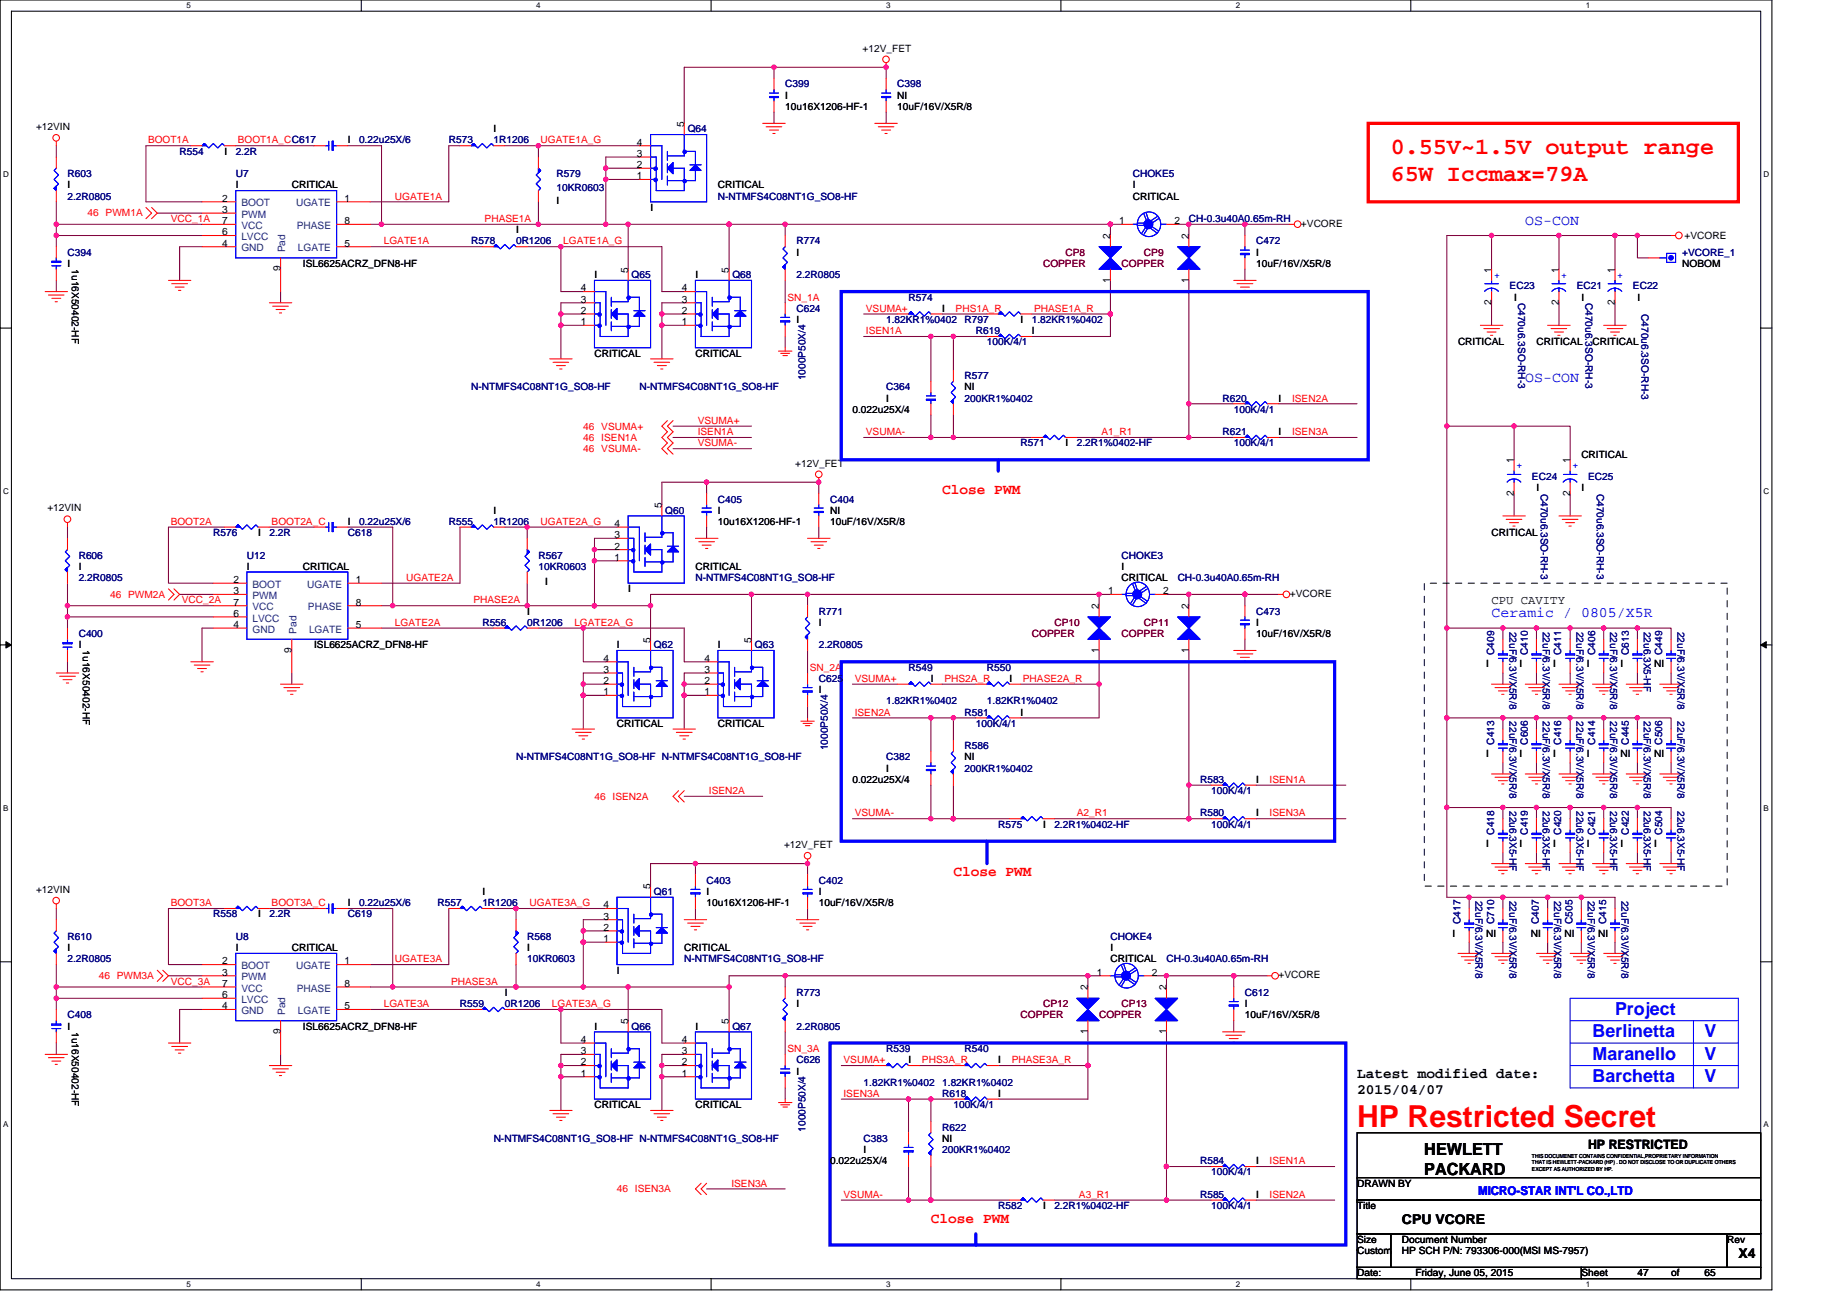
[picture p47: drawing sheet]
<svg xmlns="http://www.w3.org/2000/svg" width="297mm" height="210mm" viewBox="0 0 297 210" stroke-linecap="round" stroke-linejoin="round" font-family="sans-serif">
<defs><g id="words">
<text font-size="4.9" fill="#f00" x="218.2" y="181.3">HP Restricted Secret</text>
<g font-size="3.8" fill="#f00">
<text x="223.7" y="24.8">0.55V~1.5V output range</text>
<text x="223.7" y="29.1">65W Iccmax=79A</text>
</g>
<g font-size="2.9" fill="#00f">
<text x="256.1" y="166.8">Berlinetta</text>
<text x="259.7" y="163.2">Project</text>
<text x="274.1" y="166.8">V</text>
<text x="256.1" y="170.4">Maranello</text>
<text x="256.1" y="174">Barchetta</text>
<text x="274.1" y="170.4">V</text>
<text x="274.1" y="174">V</text>
</g>
<g font-size="2.7">
<text x="229.1" y="185.7">HEWLETT</text>
<text x="229.1" y="188.9">PACKARD</text>
</g>
<g font-size="2.3" fill="#00f">
<text x="245.3" y="36.1">OS-CON</text>
<text x="245.3" y="61.3">OS-CON</text>
<text x="239.9" y="99.2">Ceramic / 0805/X5R</text>
</g>
<g font-size="2.3" fill="#f00">
<text x="151.5" y="79.5">Close PWM</text>
<text x="153.3" y="140.8">Close PWM</text>
<text x="149.7" y="196.7">Close PWM</text>
</g>
<g font-size="2.3">
<text x="218.2" y="173.2">Latest modified date:</text>
<text x="218.2" y="175.9">2015/04/07</text>
</g>
<g font-size="2.2">
<text x="225.5" y="196.8">CPU VCORE</text>
<text x="279.6" y="202.2">X4</text>
</g>
<text font-size="2.1" x="255.4" y="184.8">HP RESTRICTED</text>
<text font-size="2" x="239.9" y="97.1">CPU CAVITY</text>
<text font-size="2" fill="#00f" x="237.7" y="192.1">MICRO-STAR INT'L CO.,LTD</text>
<g font-size="1.6">
<text x="138.7" y="8.3">+12V_FET</text>
<text x="126.3" y="17.7">10u16X1206-HF-1</text>
<text x="126.3" y="15.9">I</text>
<text x="144.3" y="17.7">10uF/16V/X5R/8</text>
<text x="144.3" y="15.9">NI</text>
<text x="5.8" y="20.9">+12VIN</text>
<text x="55.9" y="23.1">I</text>
<text x="79.4" y="21.3">I</text>
<text x="102.4" y="23.4">4</text>
<text x="110" y="20.4" transform="rotate(-90 110 20.4)">5</text>
<text x="36.1" y="24.9">I</text>
<text x="102.4" y="27">2</text>
<text x="102.4" y="25.2">3</text>
<text x="102.4" y="28.8">1</text>
<text x="10.9" y="30.3">I</text>
<text x="35.7" y="32.4">2</text>
<text x="35.7" y="34.2">3</text>
<text x="37.9" y="30.3">I</text>
<text x="46.9" y="30.3">CRITICAL</text>
<text x="55.4" y="32.4">1</text>
<text x="89.5" y="32.8">I</text>
<text x="104.6" y="33.9">I</text>
<text x="115.5" y="30.3">CRITICAL</text>
<text x="182.2" y="30.3">I</text>
<text x="182.2" y="32.1">CRITICAL</text>
<text x="35.7" y="36">7</text>
<text x="35.7" y="37.8">6</text>
<text x="35.7" y="39.6">4</text>
<text x="55.4" y="39.6">5</text>
<text x="55.4" y="36">8</text>
<text x="83" y="37.5">I</text>
<text x="128.1" y="41.1">I</text>
<text x="178.6" y="38.4" transform="rotate(-90 178.6 38.4)">2</text>
<text x="180" y="36">1</text>
<text x="188.9" y="36">2</text>
<text x="191.2" y="38.4" transform="rotate(-90 191.2 38.4)">2</text>
<text x="202" y="41.1">I</text>
<text x="209.2" y="36.4">+VCORE</text>
<text x="270.9" y="38.4">+VCORE</text>
<text x="10.9" y="42.9">I</text>
<text x="11.5" y="43.3" transform="rotate(90 11.5 43.3)">1u16X50402-HF</text>
<text x="45.1" y="43.6" transform="rotate(-90 45.1 43.6)">9</text>
<text x="48.7" y="42.9">ISL6625ACRZ_DFN8-HF</text>
<text x="93.4" y="46.9">4</text>
<text x="95.6" y="44.7">I</text>
<text x="101" y="43.8" transform="rotate(-90 101 43.8)">5</text>
<text x="109.7" y="46.9">4</text>
<text x="111.8" y="44.7">I</text>
<text x="117.2" y="43.8" transform="rotate(-90 117.2 43.8)">5</text>
<text x="178.6" y="45.5" transform="rotate(-90 178.6 45.5)">1</text>
<text x="191.2" y="45.5" transform="rotate(-90 191.2 45.5)">1</text>
<text x="202" y="42.9">10uF/16V/X5R/8</text>
<text x="239.9" y="43.8" transform="rotate(-90 239.9 43.8)">1</text>
<text x="250.7" y="43.8" transform="rotate(-90 250.7 43.8)">1</text>
<text x="259.7" y="43.8" transform="rotate(-90 259.7 43.8)">1</text>
<text x="270.5" y="42.9">NOBOM</text>
<text x="93.4" y="50.5">2</text>
<text x="93.4" y="48.7">3</text>
<text x="93.4" y="52.3">1</text>
<text x="109.7" y="50.5">2</text>
<text x="109.7" y="48.7">3</text>
<text x="109.7" y="52.3">1</text>
<text x="128.1" y="51.9">I</text>
<text x="151.5" y="50.1">I</text>
<text x="164.1" y="51.9">I</text>
<text x="165.9" y="53.7">I</text>
<text x="239.9" y="49.1" transform="rotate(-90 239.9 49.1)">2</text>
<text x="243.5" y="48.3">I</text>
<text x="250.7" y="49.1" transform="rotate(-90 250.7 49.1)">2</text>
<text x="254.3" y="48.3">I</text>
<text x="259.7" y="49.1" transform="rotate(-90 259.7 49.1)">2</text>
<text x="263.3" y="48.3">I</text>
<text x="95.6" y="57.3">CRITICAL</text>
<text x="111.8" y="57.3">CRITICAL</text>
<text x="234.5" y="55.5">CRITICAL</text>
<text x="247.1" y="55.5">CRITICAL</text>
<text x="256.1" y="55.5">CRITICAL</text>
<text x="142.5" y="64.6">I</text>
<text x="155.1" y="62.8">NI</text>
<text x="205.6" y="64.6">I</text>
<text x="137.1" y="66.4">0.022u25X/4</text>
<text x="171.4" y="71.8">I</text>
<text x="205.6" y="70">I</text>
<text x="127.9" y="75">+12V_FET</text>
<text x="243.5" y="74.5" transform="rotate(-90 243.5 74.5)">1</text>
<text x="252.5" y="74.5" transform="rotate(-90 252.5 74.5)">1</text>
<text x="254.3" y="73.6">CRITICAL</text>
<text x="7.6" y="82.2">+12VIN</text>
<text x="79.4" y="82.6">I</text>
<text x="106.4" y="81.7" transform="rotate(-90 106.4 81.7)">5</text>
<text x="115.5" y="82.6">I</text>
<text x="133.5" y="82.6">NI</text>
<text x="243.5" y="79.7" transform="rotate(-90 243.5 79.7)">2</text>
<text x="247.1" y="79">I</text>
<text x="252.5" y="79.7" transform="rotate(-90 252.5 79.7)">2</text>
<text x="254.3" y="79">I</text>
<text x="41.5" y="86.2">I</text>
<text x="55.9" y="84.4">I</text>
<text x="98.8" y="88.3">2</text>
<text x="98.8" y="86.5">3</text>
<text x="98.8" y="84.7">4</text>
<text x="115.5" y="84.4">10u16X1206-HF-1</text>
<text x="133.5" y="84.4">10uF/16V/X5R/8</text>
<text x="239.9" y="86.2">CRITICAL</text>
<text x="12.7" y="91.6">I</text>
<text x="37.5" y="93.7">2</text>
<text x="37.5" y="95.5">3</text>
<text x="39.7" y="91.6">I</text>
<text x="48.7" y="91.6">CRITICAL</text>
<text x="57.2" y="93.7">1</text>
<text x="87.7" y="94.1">I</text>
<text x="98.8" y="90.1">1</text>
<text x="101" y="95.2">I</text>
<text x="111.8" y="91.6">CRITICAL</text>
<text x="178.2" y="95.5">1</text>
<text x="180.4" y="91.6">I</text>
<text x="180.4" y="93.4">CRITICAL</text>
<text x="187" y="95.5">2</text>
<text x="207.4" y="95.9">+VCORE</text>
<text x="37.5" y="97.4">7</text>
<text x="37.5" y="99.2">6</text>
<text x="37.5" y="101">4</text>
<text x="57.2" y="101">5</text>
<text x="57.2" y="97.4">8</text>
<text x="84.8" y="98.8">I</text>
<text x="131.7" y="100.6">I</text>
<text x="176.7" y="97.9" transform="rotate(-90 176.7 97.9)">2</text>
<text x="191.2" y="97.9" transform="rotate(-90 191.2 97.9)">2</text>
<text x="202" y="100.6">I</text>
<text x="12.7" y="104.2">I</text>
<text x="13.3" y="104.6" transform="rotate(90 13.3 104.6)">1u16X50402-HF</text>
<text x="46.9" y="105" transform="rotate(-90 46.9 105)">9</text>
<text x="50.5" y="104.2">ISL6625ACRZ_DFN8-HF</text>
<text x="97" y="106.4">4</text>
<text x="99.2" y="104.2">I</text>
<text x="104.6" y="103.3" transform="rotate(-90 104.6 103.3)">5</text>
<text x="113.3" y="106.4">4</text>
<text x="115.5" y="104.2">I</text>
<text x="120.8" y="103.3" transform="rotate(-90 120.8 103.3)">5</text>
<text x="176.7" y="105" transform="rotate(-90 176.7 105)">1</text>
<text x="191.2" y="105" transform="rotate(-90 191.2 105)">1</text>
<text x="202" y="102.4">10uF/16V/X5R/8</text>
<text x="239" y="107.3">I</text>
<text x="244.4" y="107.3">I</text>
<text x="249.8" y="107.3">I</text>
<text x="255.2" y="107.3">I</text>
<text x="260.6" y="107.3">I</text>
<text x="266" y="107.3">NI</text>
<text x="97" y="110">2</text>
<text x="97" y="108.2">3</text>
<text x="97" y="111.8">1</text>
<text x="113.3" y="110">2</text>
<text x="113.3" y="108.2">3</text>
<text x="113.3" y="111.8">1</text>
<text x="131.7" y="111.4">I</text>
<text x="149.7" y="109.6">I</text>
<text x="162.3" y="109.6">I</text>
<text x="99.2" y="116.9">CRITICAL</text>
<text x="115.5" y="116.9">CRITICAL</text>
<text x="164.1" y="115">I</text>
<text x="137.1" y="125.9">0.022u25X/4</text>
<text x="142.5" y="124.1">I</text>
<text x="155.1" y="122.3">NI</text>
<text x="202" y="125.9">I</text>
<text x="239" y="121.7">I</text>
<text x="244.4" y="121.7">I</text>
<text x="249.8" y="121.7">I</text>
<text x="255.2" y="121.7">I</text>
<text x="260.6" y="121.7">NI</text>
<text x="266" y="121.7">NI</text>
<text x="202" y="131.3">I</text>
<text x="126.1" y="136.3">+12V_FET</text>
<text x="167.7" y="133.1">I</text>
<text x="239" y="136.1">I</text>
<text x="244.4" y="136.1">I</text>
<text x="249.8" y="136.1">I</text>
<text x="255.2" y="136.1">I</text>
<text x="260.6" y="136.1">I</text>
<text x="266" y="136.1">I</text>
<text x="5.8" y="143.6">+12VIN</text>
<text x="77.6" y="143.9">I</text>
<text x="104.6" y="143" transform="rotate(-90 104.6 143)">5</text>
<text x="113.6" y="143.9">I</text>
<text x="131.7" y="143.9">I</text>
<text x="41.5" y="147.5">I</text>
<text x="55.9" y="145.7">I</text>
<text x="97" y="149.6">2</text>
<text x="97" y="147.8">3</text>
<text x="97" y="146">4</text>
<text x="113.6" y="145.7">10u16X1206-HF-1</text>
<text x="131.7" y="145.7">10uF/16V/X5R/8</text>
<text x="10.9" y="152.9">I</text>
<text x="35.7" y="155.1">2</text>
<text x="37.9" y="152.9">I</text>
<text x="46.9" y="152.9">CRITICAL</text>
<text x="55.4" y="155.1">1</text>
<text x="84.8" y="152.9">I</text>
<text x="97" y="151.5">1</text>
<text x="110" y="152.9">CRITICAL</text>
<text x="178.6" y="152.9">I</text>
<text x="178.6" y="154.7">CRITICAL</text>
<text x="233.6" y="150.6">I</text>
<text x="239" y="150.6">NI</text>
<text x="246.2" y="150.6">NI</text>
<text x="251.6" y="150.6">NI</text>
<text x="257" y="150.6">NI</text>
<text x="35.7" y="158.7">7</text>
<text x="35.7" y="156.9">3</text>
<text x="35.7" y="160.5">6</text>
<text x="55.4" y="158.7">8</text>
<text x="81.2" y="160.1">I</text>
<text x="99.2" y="156.5">I</text>
<text x="128.1" y="161.9">I</text>
<text x="174.9" y="159.2" transform="rotate(-90 174.9 159.2)">2</text>
<text x="176.4" y="156.9">1</text>
<text x="185.2" y="156.9">2</text>
<text x="187.6" y="159.2" transform="rotate(-90 187.6 159.2)">2</text>
<text x="200.2" y="161.9">I</text>
<text x="205.6" y="157.2">+VCORE</text>
<text x="10.9" y="165.5">I</text>
<text x="11.5" y="165.9" transform="rotate(90 11.5 165.9)">1u16X50402-HF</text>
<text x="35.7" y="162.3">4</text>
<text x="45.1" y="166.3" transform="rotate(-90 45.1 166.3)">9</text>
<text x="48.7" y="165.5">ISL6625ACRZ_DFN8-HF</text>
<text x="55.4" y="162.3">5</text>
<text x="93.4" y="167.7">4</text>
<text x="95.6" y="165.5">I</text>
<text x="101" y="164.6" transform="rotate(-90 101 164.6)">5</text>
<text x="109.7" y="167.7">4</text>
<text x="111.8" y="165.5">I</text>
<text x="117.2" y="164.6" transform="rotate(-90 117.2 164.6)">5</text>
<text x="174.9" y="166.3" transform="rotate(-90 174.9 166.3)">1</text>
<text x="187.6" y="166.3" transform="rotate(-90 187.6 166.3)">1</text>
<text x="200.2" y="163.7">10uF/16V/X5R/8</text>
<text x="93.4" y="171.3">2</text>
<text x="93.4" y="169.5">3</text>
<text x="93.4" y="173.1">1</text>
<text x="109.7" y="171.3">2</text>
<text x="109.7" y="169.5">3</text>
<text x="109.7" y="173.1">1</text>
<text x="128.1" y="172.8">I</text>
<text x="146.1" y="171">I</text>
<text x="160.5" y="171">I</text>
<text x="95.6" y="178.2">CRITICAL</text>
<text x="111.8" y="178.2">CRITICAL</text>
<text x="160.5" y="176.4">I</text>
<text x="138.9" y="185.4">I</text>
<text x="151.5" y="183.6">NI</text>
<text x="133.5" y="187.2">0.022u25X/4</text>
<text x="202" y="187.2">I</text>
<text x="218.2" y="190.8">DRAWN BY</text>
<text x="167.7" y="194.4">I</text>
<text x="202" y="192.6">I</text>
<text x="218.2" y="194.4">Title</text>
<text x="218.2" y="201.6">Custom</text>
<text x="218.2" y="199.8">Size</text>
<text x="225.5" y="201.6">HP SCH P/N: 793306-000(MSI MS-7957)</text>
<text x="225.5" y="199.8">Document Number</text>
<text x="277.8" y="199.8">Rev</text>
<text x="218.2" y="205.2">Date:</text>
<text x="227.6" y="205.2">Friday, June 05, 2015</text>
<text x="254.3" y="205.2">Sheet</text>
<text x="263.3" y="205.2">47</text>
<text x="268.7" y="205.2">of</text>
<text x="274.1" y="205.2">65</text>
</g>
<g font-size="1.6" fill="#000080">
<text x="126.3" y="14.1">C399</text>
<text x="144.3" y="14.1">C398</text>
<text x="57.7" y="23.1">0.22u25X/6</text>
<text x="72.2" y="23.1">R573</text>
<text x="79.4" y="23.1">1R1206</text>
<text x="110.6" y="21.3">Q64</text>
<text x="10.9" y="28.5">R603</text>
<text x="28.9" y="24.9">R554</text>
<text x="37.9" y="24.9">2.2R</text>
<text x="37.9" y="28.5">U7</text>
<text x="89.5" y="28.5">R579</text>
<text x="182.2" y="28.5">CHOKE5</text>
<text x="10.9" y="32.1">2.2R0805</text>
<text x="89.5" y="30.6">10KR0603</text>
<text x="115.5" y="32.1">N-NTMFS4C08NT1G_SO8-HF</text>
<text x="191.2" y="35.7">CH-0.3u40A0.65m-RH</text>
<text x="10.9" y="41.1">C394</text>
<text x="75.8" y="39.3">R578</text>
<text x="83" y="39.3">0R1206</text>
<text x="128.1" y="39.3">R774</text>
<text x="202" y="39.3">C472</text>
<text x="270.5" y="41.1">+VCORE_1</text>
<text x="101.6" y="44.7">Q65</text>
<text x="117.8" y="44.7">Q68</text>
<text x="128.1" y="44.7">2.2R0805</text>
<text x="242.8" y="46.5">EC23</text>
<text x="253.6" y="46.5">EC21</text>
<text x="262.6" y="46.5">EC22</text>
<text x="128.1" y="50.1">C624</text>
<text x="142.5" y="51.9">1.82KR1%0402</text>
<text x="146.1" y="48.3">R574</text>
<text x="155.1" y="51.9">R797</text>
<text x="156.9" y="53.7">R619</text>
<text x="165.9" y="51.9">1.82KR1%0402</text>
<text x="244.2" y="48.7" transform="rotate(90 244.2 48.7)">C470u6.3SO-RH-3</text>
<text x="255" y="48.7" transform="rotate(90 255 48.7)">C470u6.3SO-RH-3</text>
<text x="264" y="50.5" transform="rotate(90 264 50.5)">C470u6.3SO-RH-3</text>
<text x="158.7" y="55.5">100K/4/1</text>
<text x="75.8" y="62.8">N-NTMFS4C08NT1G_SO8-HF</text>
<text x="102.8" y="62.8">N-NTMFS4C08NT1G_SO8-HF</text>
<text x="129.6" y="61.1" transform="rotate(-90 129.6 61.1)">1000P50X/4</text>
<text x="142.5" y="62.8">C364</text>
<text x="155.1" y="60.9">R577</text>
<text x="155.1" y="64.6">200KR1%0402</text>
<text x="196.6" y="64.6">R620</text>
<text x="164.1" y="71.8">R571</text>
<text x="173.2" y="71.8">2.2R1%0402-HF</text>
<text x="196.6" y="70">R621</text>
<text x="198.4" y="71.8">100K/4/1</text>
<text x="198.4" y="66.4">100K/4/1</text>
<text x="246.4" y="77.2">EC24</text>
<text x="255.4" y="77.2">EC25</text>
<text x="107" y="82.6">Q60</text>
<text x="115.5" y="80.8">C405</text>
<text x="133.5" y="80.8">C404</text>
<text x="247.8" y="79.4" transform="rotate(90 247.8 79.4)">C470u6.3SO-RH-3</text>
<text x="256.8" y="79.4" transform="rotate(90 256.8 79.4)">C470u6.3SO-RH-3</text>
<text x="12.7" y="89.8">R606</text>
<text x="34.3" y="86.2">R576</text>
<text x="39.7" y="89.8">U12</text>
<text x="43.3" y="86.2">2.2R</text>
<text x="55.9" y="86.2">C618</text>
<text x="57.7" y="84.4">0.22u25X/6</text>
<text x="72.2" y="84.4">R555</text>
<text x="79.4" y="84.4">1R1206</text>
<text x="86.6" y="89.8">R567</text>
<text x="180.4" y="89.8">CHOKE3</text>
<text x="12.7" y="93.4">2.2R0805</text>
<text x="86.6" y="91.6">10KR0603</text>
<text x="111.8" y="93.4">N-NTMFS4C08NT1G_SO8-HF</text>
<text x="189.4" y="93.4">CH-0.3u40A0.65m-RH</text>
<text x="77.6" y="100.6">R556</text>
<text x="84.8" y="100.6">0R1206</text>
<text x="131.7" y="98.8">R771</text>
<text x="202" y="98.8">C473</text>
<text x="242.7" y="101.5" transform="rotate(90 242.7 101.5)">22uF/6.3V/X5R/8</text>
<text x="248.1" y="101.5" transform="rotate(90 248.1 101.5)">22uF/6.3V/X5R/8</text>
<text x="253.6" y="101.5" transform="rotate(90 253.6 101.5)">22uF/6.3V/X5R/8</text>
<text x="259" y="101.5" transform="rotate(90 259 101.5)">22uF/6.3V/X5R/8</text>
<text x="264.4" y="101.5" transform="rotate(90 264.4 101.5)">22u6.3X5-HF</text>
<text x="269.8" y="101.5" transform="rotate(90 269.8 101.5)">22uF/6.3V/X5R/8</text>
<text x="12.7" y="102.4">C400</text>
<text x="105.2" y="104.2">Q62</text>
<text x="121.4" y="104.2">Q63</text>
<text x="131.7" y="104.2">2.2R0805</text>
<text x="146.1" y="107.8">R549</text>
<text x="158.7" y="107.8">R550</text>
<text x="240.3" y="105.3" transform="rotate(-90 240.3 105.3)">C409</text>
<text x="245.7" y="105.3" transform="rotate(-90 245.7 105.3)">C410</text>
<text x="251.1" y="105.3" transform="rotate(-90 251.1 105.3)">C411</text>
<text x="256.5" y="105.3" transform="rotate(-90 256.5 105.3)">C406</text>
<text x="261.9" y="105.3" transform="rotate(-90 261.9 105.3)">C613</text>
<text x="267.3" y="105.3" transform="rotate(-90 267.3 105.3)">C449</text>
<text x="131.7" y="109.6">C625</text>
<text x="142.5" y="113.2">1.82KR1%0402</text>
<text x="158.7" y="113.2">1.82KR1%0402</text>
<text x="155.1" y="115">R581</text>
<text x="156.9" y="116.9">100K/4/1</text>
<text x="240.3" y="119.7" transform="rotate(-90 240.3 119.7)">C413</text>
<text x="242.7" y="116" transform="rotate(90 242.7 116)">22uF/6.3V/X5R/8</text>
<text x="245.7" y="119.7" transform="rotate(-90 245.7 119.7)">C606</text>
<text x="248.1" y="116" transform="rotate(90 248.1 116)">22uF/6.3V/X5R/8</text>
<text x="251.1" y="119.7" transform="rotate(-90 251.1 119.7)">C416</text>
<text x="253.6" y="116" transform="rotate(90 253.6 116)">22uF/6.3V/X5R/8</text>
<text x="256.5" y="119.7" transform="rotate(-90 256.5 119.7)">C414</text>
<text x="259" y="116" transform="rotate(90 259 116)">22uF/6.3V/X5R/8</text>
<text x="261.9" y="119.7" transform="rotate(-90 261.9 119.7)">C445</text>
<text x="264.4" y="116" transform="rotate(90 264.4 116)">22uF/6.3V/X5R/8</text>
<text x="267.3" y="119.7" transform="rotate(-90 267.3 119.7)">C506</text>
<text x="269.8" y="116" transform="rotate(90 269.8 116)">22uF/6.3V/X5R/8</text>
<text x="83" y="122.3">N-NTMFS4C08NT1G_SO8-HF N-NTMFS4C08NT1G_SO8-HF</text>
<text x="133.2" y="120.6" transform="rotate(-90 133.2 120.6)">1000P50X/4</text>
<text x="142.5" y="122.3">C382</text>
<text x="155.1" y="120.5">R586</text>
<text x="155.1" y="124.1">200KR1%0402</text>
<text x="193" y="125.9">R583</text>
<text x="193" y="131.3">R580</text>
<text x="194.8" y="127.7">100K/4/1</text>
<text x="242.7" y="130.4" transform="rotate(90 242.7 130.4)">22u6.3X5-HF</text>
<text x="248.1" y="130.4" transform="rotate(90 248.1 130.4)">22u6.3X5-HF</text>
<text x="253.6" y="130.4" transform="rotate(90 253.6 130.4)">22u6.3X5-HF</text>
<text x="259" y="130.4" transform="rotate(90 259 130.4)">22u6.3X5-HF</text>
<text x="264.4" y="130.4" transform="rotate(90 264.4 130.4)">22u6.3X5-HF</text>
<text x="269.8" y="130.4" transform="rotate(90 269.8 130.4)">22u6.3X5-HF</text>
<text x="160.5" y="133.1">R575</text>
<text x="169.6" y="133.1">2.2R1%0402-HF</text>
<text x="194.8" y="133.1">100K/4/1</text>
<text x="240.3" y="134.2" transform="rotate(-90 240.3 134.2)">C418</text>
<text x="245.7" y="134.2" transform="rotate(-90 245.7 134.2)">C419</text>
<text x="251.1" y="134.2" transform="rotate(-90 251.1 134.2)">C420</text>
<text x="256.5" y="134.2" transform="rotate(-90 256.5 134.2)">C421</text>
<text x="261.9" y="134.2" transform="rotate(-90 261.9 134.2)">C422</text>
<text x="267.3" y="134.2" transform="rotate(-90 267.3 134.2)">C504</text>
<text x="105.2" y="143.9">Q61</text>
<text x="113.6" y="142.1">C403</text>
<text x="131.7" y="142.1">C402</text>
<text x="34.3" y="147.5">R558</text>
<text x="43.3" y="147.5">2.2R</text>
<text x="55.9" y="147.5">C619</text>
<text x="57.7" y="145.7">0.22u25X/6</text>
<text x="70.4" y="145.7">R557</text>
<text x="77.6" y="145.7">1R1206</text>
<text x="234.9" y="148.6" transform="rotate(-90 234.9 148.6)">C417</text>
<text x="237.3" y="144.8" transform="rotate(90 237.3 144.8)">22uF/6.3V/X5R/8</text>
<text x="240.3" y="148.6" transform="rotate(-90 240.3 148.6)">C710</text>
<text x="242.7" y="144.8" transform="rotate(90 242.7 144.8)">22uF/6.3V/X5R/8</text>
<text x="247.5" y="148.6" transform="rotate(-90 247.5 148.6)">C407</text>
<text x="250" y="144.8" transform="rotate(90 250 144.8)">22uF/6.3V/X5R/8</text>
<text x="252.9" y="148.6" transform="rotate(-90 252.9 148.6)">C505</text>
<text x="255.4" y="144.8" transform="rotate(90 255.4 144.8)">22uF/6.3V/X5R/8</text>
<text x="258.3" y="148.6" transform="rotate(-90 258.3 148.6)">C415</text>
<text x="260.8" y="144.8" transform="rotate(90 260.8 144.8)">22uF/6.3V/X5R/8</text>
<text x="10.9" y="151.1">R610</text>
<text x="10.9" y="154.7">2.2R0805</text>
<text x="37.9" y="151.1">U8</text>
<text x="84.8" y="151.1">R568</text>
<text x="84.8" y="154.7">10KR0603</text>
<text x="110" y="154.7">N-NTMFS4C08NT1G_SO8-HF</text>
<text x="178.6" y="151.1">CHOKE4</text>
<text x="187.6" y="154.7">CH-0.3u40A0.65m-RH</text>
<text x="74" y="161.9">R559</text>
<text x="81.2" y="161.9">0R1206</text>
<text x="128.1" y="160.1">R773</text>
<text x="200.2" y="160.1">C612</text>
<text x="10.9" y="163.7">C408</text>
<text x="101.6" y="165.5">Q66</text>
<text x="117.8" y="165.5">Q67</text>
<text x="128.1" y="165.5">2.2R0805</text>
<text x="128.1" y="171">C626</text>
<text x="142.5" y="169.1">R539</text>
<text x="155.1" y="169.1">R540</text>
<text x="138.9" y="174.6">1.82KR1%0402</text>
<text x="151.5" y="176.4">R618</text>
<text x="151.5" y="174.6">1.82KR1%0402</text>
<text x="153.3" y="178.2">100K/4/1</text>
<text x="79.4" y="183.6">N-NTMFS4C08NT1G_SO8-HF N-NTMFS4C08NT1G_SO8-HF</text>
<text x="129.6" y="181.9" transform="rotate(-90 129.6 181.9)">1000P50X/4</text>
<text x="138.9" y="183.6">C383</text>
<text x="151.5" y="181.8">R622</text>
<text x="151.5" y="185.4">200KR1%0402</text>
<text x="193" y="187.2">R584</text>
<text x="194.8" y="189">100K/4/1</text>
<text x="160.5" y="194.4">R582</text>
<text x="169.6" y="194.4">2.2R1%0402-HF</text>
<text x="193" y="192.6">R585</text>
<text x="194.8" y="194.4">100K/4/1</text>
</g>
<g font-size="1.6" fill="#f00">
<text x="23.8" y="23.1">BOOT1A</text>
<text x="38.3" y="23.1">BOOT1A_CC617</text>
<text x="86.9" y="23.1">UGATE1A_G</text>
<text x="14.1" y="34.8">46 PWM1A</text>
<text x="27.4" y="35.7">VCC_1A</text>
<text x="63.5" y="32.1">UGATE1A</text>
<text x="77.9" y="35.7">PHASE1A</text>
<text x="61.7" y="39.3">LGATE1A</text>
<text x="90.6" y="39.3">LGATE1A_G</text>
<text x="126.6" y="48.3">SN_1A</text>
<text x="139.3" y="50.1">VSUMA+</text>
<text x="139.3" y="53.7">ISEN1A</text>
<text x="153.7" y="50.1">PHS1A_R</text>
<text x="166.3" y="50.1">PHASE1A_R</text>
<text x="207.8" y="64.6">ISEN2A</text>
<text x="93.8" y="69.1">46 VSUMA+</text>
<text x="93.8" y="70.9">46 ISEN1A</text>
<text x="112.2" y="68.2">VSUMA+</text>
<text x="112.2" y="70">ISEN1A</text>
<text x="112.2" y="71.8">VSUMA-</text>
<text x="139.3" y="70">VSUMA-</text>
<text x="177.1" y="70">A1_R1</text>
<text x="207.8" y="70">ISEN3A</text>
<text x="93.8" y="72.7">46 VSUMA-</text>
<text x="27.4" y="84.4">BOOT2A</text>
<text x="43.7" y="84.4">BOOT2A_C</text>
<text x="86.9" y="84.4">UGATE2A_G</text>
<text x="65.3" y="93.4">UGATE2A</text>
<text x="17.7" y="96.1">46 PWM2A</text>
<text x="29.2" y="97">VCC_2A</text>
<text x="63.5" y="100.6">LGATE2A</text>
<text x="76.1" y="97">PHASE2A</text>
<text x="92.4" y="100.6">LGATE2A_G</text>
<text x="130.2" y="107.8">SN_2A</text>
<text x="137.5" y="109.6">VSUMA+</text>
<text x="151.9" y="109.6">PHS2A_R</text>
<text x="164.5" y="109.6">PHASE2A_R</text>
<text x="137.5" y="115.1">ISEN2A</text>
<text x="204.2" y="125.9">ISEN1A</text>
<text x="95.6" y="128.6">46 ISEN2A</text>
<text x="114" y="127.7">ISEN2A</text>
<text x="137.5" y="131.3">VSUMA-</text>
<text x="173.2" y="131.3">A2_R1</text>
<text x="204.2" y="131.3">ISEN3A</text>
<text x="27.4" y="145.7">BOOT3A</text>
<text x="43.7" y="145.7">BOOT3A_C</text>
<text x="85.2" y="145.7">UGATE3A_G</text>
<text x="63.5" y="154.7">UGATE3A</text>
<text x="15.9" y="157.4">46 PWM3A</text>
<text x="27.4" y="158.3">VCC_3A</text>
<text x="61.7" y="161.9">LGATE3A</text>
<text x="72.5" y="158.3">PHASE3A</text>
<text x="88.8" y="161.9">LGATE3A_G</text>
<text x="126.6" y="169.2">SN_3A</text>
<text x="135.7" y="171">VSUMA+</text>
<text x="148.3" y="171">PHS3A_R</text>
<text x="162.7" y="171">PHASE3A_R</text>
<text x="135.7" y="176.4">ISEN3A</text>
<text x="99.2" y="191.7">46 ISEN3A</text>
<text x="117.6" y="190.8">ISEN3A</text>
<text x="204.2" y="187.2">ISEN1A</text>
<text x="135.7" y="192.6">VSUMA-</text>
<text x="173.5" y="192.6">A3_R1</text>
<text x="204.2" y="192.6">ISEN2A</text>
</g>
<g font-size="1.6" fill="#004080">
<text x="38.8" y="33.2">BOOT</text>
<text x="38.8" y="35">PWM</text>
<text x="47.6" y="33.2">UGATE</text>
<text x="38.8" y="36.8">VCC</text>
<text x="38.8" y="38.6">LVCC</text>
<text x="38.8" y="40.4">GND</text>
<text x="45.9" y="40.6" transform="rotate(-90 45.9 40.6)">Pad</text>
<text x="47.7" y="36.8">PHASE</text>
<text x="47.9" y="40.4">LGATE</text>
<text x="40.6" y="94.5">BOOT</text>
<text x="49.4" y="94.5">UGATE</text>
<text x="40.6" y="98.1">VCC</text>
<text x="40.6" y="96.3">PWM</text>
<text x="40.6" y="99.9">LVCC</text>
<text x="40.6" y="101.7">GND</text>
<text x="47.7" y="101.9" transform="rotate(-90 47.7 101.9)">Pad</text>
<text x="49.5" y="98.1">PHASE</text>
<text x="49.7" y="101.7">LGATE</text>
<text x="38.8" y="155.8">BOOT</text>
<text x="47.6" y="155.8">UGATE</text>
<text x="38.8" y="159.4">VCC</text>
<text x="38.8" y="157.6">PWM</text>
<text x="38.8" y="161.2">LVCC</text>
<text x="47.7" y="159.4">PHASE</text>
<text x="38.8" y="163">GND</text>
<text x="45.9" y="163.2" transform="rotate(-90 45.9 163.2)">Pad</text>
<text x="47.9" y="163">LGATE</text>
</g>
<g font-size="1.6" fill="#800000">
<text x="171.4" y="41.1">CP8</text>
<text x="184" y="41.1">CP9</text>
<text x="167.7" y="42.9">COPPER</text>
<text x="180.4" y="42.9">COPPER</text>
<text x="169.6" y="100.6">CP10</text>
<text x="184" y="100.6">CP11</text>
<text x="165.9" y="102.4">COPPER</text>
<text x="180.4" y="102.4">COPPER</text>
<text x="167.7" y="161.9">CP12</text>
<text x="180.4" y="161.9">CP13</text>
<text x="164.1" y="163.7">COPPER</text>
<text x="176.8" y="163.7">COPPER</text>
</g>
<g font-size="1.6" fill="#00f">
<text x="240.3" y="43.8" transform="rotate(90 240.3 43.8)">+</text>
<text x="251.1" y="43.8" transform="rotate(90 251.1 43.8)">+</text>
<text x="260.2" y="43.8" transform="rotate(90 260.2 43.8)">+</text>
<text x="243.9" y="74.5" transform="rotate(90 243.9 74.5)">+</text>
<text x="252.9" y="74.5" transform="rotate(90 252.9 74.5)">+</text>
</g>
<g font-size="1.3">
<text x="30" y="1.4">5</text>
<text x="86.2" y="1.4">4</text>
<text x="142.5" y="1.4">3</text>
<text x="198.8" y="1.4">2</text>
<text x="255" y="1.4">1</text>
<text x=".5" y="28.4">D</text>
<text x="283.6" y="28.4">D</text>
<text x=".5" y="79.4">C</text>
<text x="283.6" y="79.4">C</text>
<text x=".5" y="130.3">B</text>
<text x="283.6" y="130.3">B</text>
<text x=".5" y="181.3">A</text>
<text x="283.6" y="181.3">A</text>
<text x="30" y="206.9">5</text>
<text x="86.2" y="206.9">4</text>
<text x="142.5" y="206.9">3</text>
<text x="198.8" y="206.9">2</text>
<text x="255" y="206.9">1</text>
</g>
<g font-size=".9">
<text x="246.4" y="186.2">THIS DOCUMENET CONTAINS CONFIDENTIAL,PROPRIETARY INFORMATION</text>
<text x="246.4" y="187.2">THAT IS HEWLETT-PACKARD (HP) . DO NOT DISCLOSE TO OR DUPLICATE OTHERS</text>
<text x="246.4" y="188.2">EXCEPT AS AUTHORIZED BY HP.</text>
</g>
</g></defs>
<path d="M0 0h285v207.4h-285zM1.8 1.8h281.4v203.8h-281.4z" fill="none" stroke="#000" stroke-width=".17"/>
<g fill="#fff">
<path d="M30 .2h.7v1.4h-.7z"/>
<path d="M30 205.8h.7v1.4h-.7z"/>
</g>
<path d="M58.1 0v1.8M58.1 205.6v1.8" fill="none" stroke="#000" stroke-width=".17"/>
<g fill="#fff">
<path d="M86.2 .2h.7v1.4h-.7z"/>
<path d="M86.2 205.8h.7v1.4h-.7z"/>
</g>
<path d="M114.4 0v1.8M114.4 205.6v1.8" fill="none" stroke="#000" stroke-width=".17"/>
<g fill="#fff">
<path d="M142.5 .2h.7v1.4h-.7z"/>
<path d="M142.5 205.8h.7v1.4h-.7z"/>
</g>
<path d="M170.6 0v1.8M170.6 205.6v1.8" fill="none" stroke="#000" stroke-width=".17"/>
<g fill="#fff">
<path d="M198.8 .2h.7v1.4h-.7z"/>
<path d="M198.8 205.8h.7v1.4h-.7z"/>
</g>
<path d="M226.9 0v1.8M226.9 205.6v1.8" fill="none" stroke="#000" stroke-width=".17"/>
<g fill="#fff">
<path d="M255 .2h.7v1.4h-.7z"/>
<path d="M255 205.8h.7v1.4h-.7z"/>
<path d="M.5 27.3h.9v1.4h-.9z"/>
<path d="M283.6 27.3h1v1.4h-1z"/>
<path d="M.5 78.2h.9v1.5h-.9z"/>
<path d="M283.6 78.2h1v1.5h-1z"/>
</g>
<path d="M0 52.7h1.8M283.2 52.7h1.8" fill="none" stroke="#000" stroke-width=".17"/>
<g fill="#fff">
<path d="M.5 129.2h.9v1.4h-.9z"/>
<path d="M283.6 129.2h.9v1.4h-.9z"/>
</g>
<path d="M0 103.7h1.8M283.2 103.7h1.8" fill="none" stroke="#000" stroke-width=".17"/>
<path d="M.9 103.2l.9 .5-.9 .5zM283.2 103.7l.9-.5v1z" fill="#000" stroke="#000" stroke-width=".16"/>
<g fill="#fff">
<path d="M.5 180.1h.9v1.4h-.9z"/>
<path d="M283.6 180.1h.9v1.4h-.9z"/>
</g>
<path d="M0 154.6h1.8M283.2 154.6h1.8M252.5 174.9h.1M218.2 198.4h5.5v5.4h-5.5zM218.2 182.1h65v10.9h-65zM218.2 193h65v5.4h-65zM218.2 189.4h65M223.7 198.4h54.1v5.4h-54.1zM277.8 198.4h5.4v5.4h-5.4zM218.2 203.8h36.1v1.8h-36.1zM254.3 203.8h28.9v1.8h-28.9z" fill="none" stroke="#000" stroke-width=".17"/>
<g fill="none" stroke="#800040" stroke-width=".17">
<path d="M124.5 10.8h18v1.8M124.5 10.8v1.8M124.5 18v1.8M124.5 10.8h-14.5v9M142.5 18v1.8M9.1 37.9h23.4M9.1 36.1h23.4M9.1 37.9v1.8M9.1 23.4v1.9M9.1 32.4v3.7M9.1 36.1v1.8M25.3 34.3h7.2"/>
<path d="M30.7 23.4h-7.2v9h9M32.5 39.7h-3.6v5.4M37.9 23.4h12.6M55.9 23.4h5.5v12.7M59.5 36.1h1.9M59.5 39.7h18.1M61.4 36.1h25.2M74 23.4h-1.8v9h-12.7M81.2 23.4h5.4M84.8 39.7h5.4M86.6 23.4h16.2M86.6 36.1h10.8"/>
<path d="M86.6 23.4v1.9M86.6 32.4v3.7M90.2 39.7h16.2v7.2h3.6M90.2 39.7v7.2h3.6M97.4 36.1h3.6M97.4 27.1h5.4M97.4 28.9h5.4M97.4 27.1v1.8M97.4 28.9v7.2M101 36.1v7.2M101 36.1h16.3M102.8 25.3h-5.4v1.8"/>
<path d="M117.3 36.1h9M117.3 36.1v7.2M126.3 36.1v1.8M126.3 36.1h52.3M178.6 36.1v1.8M178.6 36.1h1.8M189.4 36.1h1.8M191.2 36.1h9M191.2 36.1v1.8M200.2 36.1h7.2M200.2 36.1v1.8M239.9 37.9v5.4"/>
<path d="M239.9 37.9h10.8M239.9 37.9h-7.2v30.6M250.7 37.9h9M250.7 37.9v5.4M259.7 37.9h3.6v3.6h1.8M259.7 37.9v5.4M263.3 37.9h5.4M9.1 45.1v1.8M45.1 46.9v1.8M90.2 52.3v5.4M90.2 50.5v1.8M90.2 50.5h3.6"/>
<path d="M90.2 52.3h3.6M93.8 48.7h-3.6v1.8M106.4 52.3v5.4M106.4 50.5v1.8M106.4 50.5h3.6M106.4 52.3h3.6M110 48.7h-3.6v1.8M126.3 45.1v3.6M126.3 54.1v1.8M138.9 50.5h5.4M138.9 54.1h10.8M149.7 54.1h3.6"/>
<path d="M149.7 54.1v7.2M151.5 50.5h7.2M153.3 54.1v5.4M153.3 54.1h5.4M165.9 50.5h12.7M178.6 50.5v3.6h-12.7M178.6 45.1v5.4M191.2 45.1v19.8M200.2 43.3v1.8M239.9 48.7v3.6M250.7 48.7v3.6M259.7 48.7v3.6"/>
<path d="M108.2 68.5h12.7M108.2 70.3h12.7M108.2 72.1h12.7M113.6 77.5h-7.2v3.7M113.6 77.5v1.9M113.6 77.5h18.1v1.9M138.9 70.3h10.8M149.7 70.3h3.6M149.7 66.7v3.6M153.3 66.7v3.6M153.3 70.3h12.6M173.2 70.3h18"/>
<path d="M191.2 70.3h7.2M191.2 64.9v5.4M191.2 64.9h7.2M205.6 70.3h12.6M205.6 64.9h12.6M232.7 68.5v32.5M232.7 68.5h10.8M243.5 79.4v3.6M243.5 68.5v5.4M243.5 68.5h9v5.4M252.5 79.4v3.6M10.9 99.2v1.8"/>
<path d="M10.9 93.8v3.6M10.9 84.8v1.8M10.9 97.4v1.8M10.9 99.2h23.4M10.9 97.4h23.4M28.9 95.6h5.4M36.1 84.8h-9v9h7.2M43.3 84.8h7.2M55.9 84.8h7.3v12.6M61.4 97.4h1.8M63.2 97.4h21.6M74 84.8v9h-12.6"/>
<path d="M81.2 84.8h3.6M84.8 84.8h14.4M84.8 84.8v1.8M84.8 93.8v3.6M84.8 97.4h10.8M95.6 97.4h9v5.4M95.6 88.4h3.6M95.6 90.2h3.6M95.6 90.2v7.2M95.6 88.4v1.8M99.2 86.6h-3.6v1.8M104.6 97.4v-1.8h16.3v7.2"/>
<path d="M113.6 84.8v1.8M120.9 95.6h9v1.8M129.9 95.6h46.9M131.7 84.8v1.8M176.8 95.6v1.8M176.8 95.6h1.8M187.6 95.6h3.6M191.2 95.6h9M191.2 95.6v1.8M200.2 95.6h5.4M200.2 95.6v1.8M10.9 106.4v1.8"/>
<path d="M34.3 101h-1.8v5.4M46.9 108.2v1.8M61.4 101h18M86.6 101h7.2M93.8 110h3.6M93.8 111.8h3.6M93.8 101v5.4h3.6M93.8 101h16.2v5.4h3.6M93.8 110v1.8M93.8 111.8v5.4M97.4 108.2h-3.6v1.8M110 110h3.6"/>
<path d="M110 111.8h3.6M110 110v1.8M110 111.8v5.4M113.6 108.2h-3.6v1.8M129.9 104.6v3.6M129.9 113.6v1.8M137.1 110h7.2M137.1 115.4h12.6M149.7 115.4h3.6M149.7 115.4v5.4M151.5 110h5.4M153.3 115.4v3.6"/>
<path d="M153.3 115.4h3.6M164.1 110h12.7M176.8 110v5.4h-12.7M176.8 104.6v5.4M191.2 104.6v21.6M200.2 102.8v1.8M232.7 101h9M232.7 115.4h9v1.8M232.7 115.4v14.4M232.7 101v14.4M241.7 115.4h5.4M241.7 108.2v1.8"/>
<path d="M241.7 101v1.8M241.7 101h5.4v1.8M247.1 115.4h5.4M247.1 115.4v1.8M247.1 101h5.4M247.1 108.2v1.8M252.5 101v1.8M252.5 115.4v1.8M252.5 115.4h5.4M252.5 101h5.4M252.5 108.2v1.8M257.9 101v1.8"/>
<path d="M257.9 115.4v1.8M257.9 115.4h5.4M257.9 101h5.4M257.9 108.2v1.8M263.3 108.2v1.8M263.3 101h5.4v1.8M263.3 115.4h5.4v1.8M263.3 101v1.8M263.3 115.4v1.8M268.7 108.2v1.8M110 128h12.7M111.8 138.9h18.1v1.8"/>
<path d="M111.8 138.9v1.8M111.8 138.9h-7.2v3.6M137.1 131.6h12.6M149.7 131.6h3.6M149.7 126.2v5.4M153.3 126.2v5.4M153.3 131.6h9M169.6 131.6h21.6M191.2 126.2v5.4M191.2 131.6h3.6M191.2 126.2h3.6M202 131.6h14.4"/>
<path d="M202 126.2h14.4M232.7 129.8h9M232.7 129.8v14.5h3.6M241.7 122.6v1.8M241.7 129.8v1.8M241.7 137.1v1.8M241.7 129.8h5.4M247.1 122.6v1.8M247.1 129.8h5.4M247.1 137.1v1.8M247.1 129.8v1.8M252.5 122.6v1.8"/>
<path d="M252.5 129.8h5.4M252.5 137.1v1.8M252.5 129.8v1.8M257.9 129.8h5.4v1.8M257.9 122.6v1.8M257.9 129.8v1.8M257.9 137.1v1.8M263.3 129.8h5.4v1.8M263.3 122.6v1.8M263.3 137.1v1.8M268.7 137.1v1.8M268.7 122.6v1.8"/>
<path d="M9.1 158.7h23.4M9.1 155.1v3.6M9.1 146.1v1.8M9.1 158.7v1.8M27.1 156.9h5.4M36.1 146.1h-9v9h5.4M43.3 146.1h7.2M55.9 146.1h7.3v12.6M59.5 158.7h3.7M63.2 158.7h19.8M72.2 146.1v9h-12.7M79.4 146.1h3.6"/>
<path d="M83 146.1h14.4M83 146.1v1.8M83 155.1v3.6M83 158.7h10.8M93.8 149.7h3.6M93.8 151.5h3.6M93.8 158.7h7.2M93.8 149.7v1.8M93.8 151.5v7.2M97.4 147.9h-3.6v1.8M101 158.7v5.4M101 158.7h16.3"/>
<path d="M111.8 146.1v1.8M117.3 158.7v5.4M126.3 156.9h48.7M126.3 156.9v1.8M126.3 156.9h-9v1.8M129.9 146.1v1.8M175 156.9v1.8M175 156.9h1.8M185.8 156.9h1.8M187.6 156.9h10.8M187.6 156.9v1.8M198.4 156.9v1.8"/>
<path d="M198.4 156.9h5.4M236.3 144.3h5.4M236.3 144.3v1.8M236.3 151.5v1.8M241.7 144.3v1.8M241.7 151.5v1.8M241.7 144.3h7.2M248.9 144.3h5.4M248.9 151.5v1.8M248.9 144.3v1.8M254.3 151.5v1.8M254.3 144.3v1.8"/>
<path d="M254.3 144.3h5.4v1.8M259.7 151.5v1.8M9.1 160.5h23.4M9.1 160.5v1.8M9.1 167.7v1.8M32.5 162.3h-3.6v5.4M45.1 169.5v1.8M59.5 162.3h16.3M83 162.3h7.2M90.2 162.3h16.2v5.4h3.6M90.2 162.3v5.4h3.6M90.2 173.1v5.4"/>
<path d="M90.2 171.3v1.8M90.2 171.3h3.6M90.2 173.1h3.6M93.8 169.5h-3.6v1.8M106.4 173.1v5.4M106.4 171.3v1.8M106.4 171.3h3.6M106.4 173.1h3.6M110 169.5h-3.6v1.8M126.3 165.9v3.6M126.3 174.9v1.8M135.3 176.7h10.8"/>
<path d="M135.3 171.3h5.4M146.1 176.7v5.4M146.1 176.7h3.6M147.9 171.3h5.4M149.7 176.7h3.6M149.7 176.7v3.6M160.5 171.3h14.5M175 171.3v5.4h-14.5M175 165.9v5.4M187.6 165.9v21.7M198.4 164.1v1.8M113.6 191.2h12.7"/>
<path d="M135.3 193h10.8M146.1 187.6v5.4M146.1 193h3.6M149.7 187.6v5.4M149.7 193h12.6M169.6 193h18M187.6 187.6v5.4M187.6 193h7.2M187.6 187.6h7.2M202 193h12.6M202 187.6h12.6"/>
</g>
<g fill="#f0f" stroke="#f0f" stroke-width=".17">
<circle cx="250.7" cy="37.9" r=".35"/>
<circle cx="232.7" cy="129.8" r=".35"/>
<circle cx="232.7" cy="115.4" r=".35"/>
<circle cx="263.3" cy="101" r=".35"/>
<circle cx="232.7" cy="68.5" r=".35"/>
<circle cx="232.7" cy="101" r=".35"/>
<circle cx="239.9" cy="37.9" r=".35"/>
<circle cx="257.9" cy="115.4" r=".35"/>
<circle cx="252.5" cy="115.4" r=".35"/>
<circle cx="247.1" cy="115.4" r=".35"/>
<circle cx="241.7" cy="115.4" r=".35"/>
<circle cx="263.3" cy="115.4" r=".35"/>
<circle cx="257.9" cy="129.8" r=".35"/>
<circle cx="252.5" cy="129.8" r=".35"/>
<circle cx="247.1" cy="129.8" r=".35"/>
<circle cx="241.7" cy="129.8" r=".35"/>
<circle cx="263.3" cy="129.8" r=".35"/>
<circle cx="257.9" cy="101" r=".35"/>
<circle cx="252.5" cy="101" r=".35"/>
<circle cx="247.1" cy="101" r=".35"/>
<circle cx="241.7" cy="101" r=".35"/>
<circle cx="90.2" cy="52.3" r=".35"/>
<circle cx="97.4" cy="27" r=".35"/>
<circle cx="97.4" cy="28.8" r=".35"/>
<circle cx="95.6" cy="90.2" r=".35"/>
<circle cx="101" cy="158.7" r=".35"/>
<circle cx="142.5" cy="10.8" r=".35"/>
<circle cx="124.5" cy="10.8" r=".35"/>
<circle cx="117.2" cy="158.7" r=".35"/>
<circle cx="106.4" cy="52.3" r=".35"/>
<circle cx="120.8" cy="95.6" r=".35"/>
<circle cx="83" cy="158.7" r=".35"/>
<circle cx="63.1" cy="158.7" r=".35"/>
<circle cx="187.6" cy="192.9" r=".35"/>
<circle cx="178.6" cy="36.1" r=".35"/>
<circle cx="174.9" cy="156.9" r=".35"/>
<circle cx="174.9" cy="171.3" r=".35"/>
<circle cx="187.6" cy="187.5" r=".35"/>
<circle cx="90.2" cy="162.3" r=".35"/>
<circle cx="146.1" cy="176.7" r=".35"/>
<circle cx="117.2" cy="36.1" r=".35"/>
<circle cx="101" cy="36.1" r=".35"/>
<circle cx="149.7" cy="176.7" r=".35"/>
<circle cx="149.7" cy="192.9" r=".35"/>
<circle cx="126.3" cy="156.9" r=".35"/>
<circle cx="198.4" cy="156.9" r=".35"/>
<circle cx="83" cy="146.1" r=".35"/>
<circle cx="93.8" cy="111.8" r=".35"/>
<circle cx="93.8" cy="110" r=".35"/>
<circle cx="110" cy="111.8" r=".35"/>
<circle cx="110" cy="110" r=".35"/>
<circle cx="149.7" cy="70.3" r=".35"/>
<circle cx="149.7" cy="131.6" r=".35"/>
<circle cx="146.1" cy="192.9" r=".35"/>
<circle cx="86.6" cy="36.1" r=".35"/>
<circle cx="61.3" cy="36.1" r=".35"/>
<circle cx="93.8" cy="149.7" r=".35"/>
<circle cx="191.2" cy="70.3" r=".35"/>
<circle cx="93.8" cy="151.5" r=".35"/>
<circle cx="93.8" cy="158.7" r=".35"/>
<circle cx="191.2" cy="64.9" r=".35"/>
<circle cx="90.2" cy="39.7" r=".35"/>
<circle cx="149.7" cy="54.1" r=".35"/>
<circle cx="153.3" cy="54.1" r=".35"/>
<circle cx="153.3" cy="70.3" r=".35"/>
<circle cx="191.2" cy="36.1" r=".35"/>
<circle cx="86.6" cy="23.4" r=".35"/>
<circle cx="104.6" cy="97.4" r=".35"/>
<circle cx="95.6" cy="97.4" r=".35"/>
<circle cx="129.9" cy="138.8" r=".35"/>
<circle cx="111.8" cy="138.8" r=".35"/>
<circle cx="191.2" cy="131.6" r=".35"/>
<circle cx="84.8" cy="97.4" r=".35"/>
<circle cx="126.3" cy="36.1" r=".35"/>
<circle cx="176.7" cy="95.6" r=".35"/>
<circle cx="176.7" cy="110" r=".35"/>
<circle cx="191.2" cy="126.2" r=".35"/>
<circle cx="131.7" cy="77.5" r=".35"/>
<circle cx="113.6" cy="77.5" r=".35"/>
<circle cx="149.7" cy="115.4" r=".35"/>
<circle cx="153.3" cy="115.4" r=".35"/>
<circle cx="90.2" cy="173.1" r=".35"/>
<circle cx="200.2" cy="95.6" r=".35"/>
<circle cx="106.4" cy="173.1" r=".35"/>
<circle cx="129.9" cy="95.6" r=".35"/>
<circle cx="84.8" cy="84.7" r=".35"/>
<circle cx="153.3" cy="131.6" r=".35"/>
<circle cx="90.2" cy="171.3" r=".35"/>
<circle cx="106.4" cy="171.3" r=".35"/>
<circle cx="95.6" cy="88.4" r=".35"/>
<circle cx="178.6" cy="50.5" r=".35"/>
<circle cx="93.8" cy="101" r=".35"/>
<circle cx="106.4" cy="50.5" r=".35"/>
<circle cx="90.2" cy="50.5" r=".35"/>
<circle cx="263.3" cy="37.9" r=".35"/>
<circle cx="243.5" cy="68.5" r=".35"/>
<circle cx="97.4" cy="36.1" r=".35"/>
<circle cx="9" cy="37.9" r=".35"/>
<circle cx="9" cy="36.1" r=".35"/>
<circle cx="10.8" cy="99.2" r=".35"/>
<circle cx="10.8" cy="97.4" r=".35"/>
<circle cx="63.1" cy="97.4" r=".35"/>
<circle cx="9" cy="160.5" r=".35"/>
<circle cx="9" cy="158.7" r=".35"/>
<circle cx="200.2" cy="36.1" r=".35"/>
<circle cx="191.2" cy="95.6" r=".35"/>
<circle cx="187.6" cy="156.9" r=".35"/>
<circle cx="254.3" cy="144.3" r=".35"/>
<circle cx="248.9" cy="144.3" r=".35"/>
<circle cx="241.7" cy="144.3" r=".35"/>
<circle cx="259.7" cy="37.9" r=".35"/>
<circle cx="236.3" cy="144.3" r=".35"/>
</g>
<g fill="none" stroke="#f00" stroke-width=".17">
<path d="M110 19.8v1.8M122.7 19.8h3.6M124.5 12.6v1.8M124.5 16.2v1.8M140.7 19.8h3.6M142.5 10.1v.7M142.5 12.6v1.8M142.5 16.2v1.8M9.1 22.7v.7M9.1 25.3v1.8M9.1 30.6v1.8M9.1 39.7v1.8"/>
<path d="M23.5 33.4l.9 .9-.9 .9M24.4 33.4l.9 .9-.9 .9M30.7 23.4h1.8M32.5 39.7h5.4M32.5 36.1h5.4M32.5 32.4h5.4M32.5 34.3h5.4M32.5 37.9h5.4M36.1 23.4h1.8M50.5 23.4h1.8M54.1 39.7h5.4M54.1 23.4h1.8"/>
<path d="M54.1 36.1h5.4M54.1 32.4h5.4M74 23.4h1.8M77.6 39.7h1.8M79.4 23.4h1.8M83 39.7h1.8M86.6 25.3v1.8M86.6 30.6v1.8M102.8 23.4h1.8M102.8 27.1h1.8M102.8 25.3h1.8M102.8 28.9h1.8"/>
<path d="M123.2 20.4h2.5M123.8 20.9h1.4M124.3 21.5h.3M126.3 37.9v1.8M141.2 20.4h2.6M141.8 20.9h1.4M142.3 21.5h.4M178.6 37.9v1.8M180.4 36.1h1.8M187.6 36.1h1.8M191.2 37.9v1.8M200.2 37.9v1.8"/>
<path d="M207.4 36.1h.7M268.7 37.9h.8M7.3 46.9h3.6M7.8 47.4h2.5M8.3 48h1.5M8.9 48.5h.3M9.1 43.3v1.8M27.1 45.1h3.6M27.6 45.6h2.6M28.2 46.2h1.4M28.7 46.7h.4M43.3 48.7h3.6"/>
<path d="M43.9 49.2h2.5M44.4 49.8h1.4M44.9 50.3h.4M45.1 41.5v5.4M88.4 57.7h3.6M88.9 58.3h2.6M89.5 58.8h1.4M90 59.3h.4M93.8 50.5h1.8M93.8 48.7h1.8M93.8 46.9h1.8M93.8 52.3h1.8"/>
<path d="M101 43.3v1.8M104.6 57.7h3.6M105.2 58.3h2.5M105.7 58.8h1.5M106.3 59.3h.3M110 50.5h1.8M110 48.7h1.8M110 46.9h1.8M110 52.3h1.8M117.3 43.3v1.8M125.2 56.5h2.2M125.6 56.8h1.4"/>
<path d="M125.9 57.2h.7M126.3 55.9v.6M126.3 43.3v1.8M126.3 48.7v1.8M126.3 52.3v1.8M144.3 50.5h1.8M149.7 50.5h1.8M153.3 59.5v1.8M158.7 50.5h1.8M158.7 54.1h1.8M164.1 50.5h1.8M164.1 54.1h1.8"/>
<path d="M178.6 43.3v1.8M191.2 43.3v1.8M198.4 45.1h3.6M198.9 45.6h2.6M199.5 46.2h1.4M200 46.7h.4M200.2 41.5v1.8M238.1 52.3h3.6M238.6 52.8h2.5M239.2 53.4h1.4M239.7 53.9h.4M239.9 43.3v1.8"/>
<path d="M239.9 46.9v1.8M248.9 52.3h3.6M249.4 52.8h2.6M250 53.4h1.4M250.5 53.9h.4M250.7 43.3v1.8M250.7 46.9v1.8M257.9 52.3h3.6M258.5 52.8h2.5M259 53.4h1.5M259.5 53.9h.4M259.7 43.3v1.8"/>
<path d="M259.7 46.9v1.8M265.1 41.5h1.8M107.3 67.6l-.9 .9 .9 .9-.9 .9 .9 .9-.9 .9 .9 .9M108.2 67.6l-.9 .9 .9 .9-.9 .9 .9 .9-.9 .9 .9 .9M113.6 79.4v1.8M131.7 76.8v.7M131.7 79.4v1.8M149.7 61.3v1.8M149.7 64.9v1.8M153.3 64.9v1.8M165.9 70.3h1.8M171.4 70.3h1.8"/>
<path d="M198.4 70.3h1.8M198.4 64.9h1.8M203.8 70.3h1.8M203.8 64.9h1.8M243.5 73.9v1.8M243.5 77.5v1.9M252.5 73.9v1.8M252.5 77.5v1.9M10.9 84v.8M10.9 86.6v1.8M10.9 92v1.8M27.1 94.7l.9 .9-.9 .9"/>
<path d="M28 94.7l.9 .9-.9 .9M34.3 95.6h5.4M34.3 93.8h5.4M34.3 97.4h5.4M34.3 99.2h5.4M36.1 84.8h1.8M41.5 84.8h1.8M50.5 84.8h1.8M54.1 84.8h1.8M55.9 93.8h5.5M55.9 97.4h5.5M74 84.8h1.8"/>
<path d="M79.4 84.8h1.8M84.8 86.6v1.8M84.8 92v1.8M99.2 84.8h1.8M99.2 88.4h1.8M99.2 86.6h1.8M99.2 90.2h1.8M106.4 81.2v1.8M111.8 86.6h3.7M112.4 87.1h2.5M112.9 87.7h1.5M113.5 88.2h.3"/>
<path d="M113.6 83v1.8M129.9 86.6h3.6M129.9 97.4v1.8M130.4 87.1h2.5M131 87.7h1.4M131.5 88.2h.4M131.7 83v1.8M176.8 97.4v1.8M178.6 95.6h1.8M185.8 95.6h1.8M191.2 97.4v1.8M200.2 97.4v1.8"/>
<path d="M205.6 95.6h.8M241.7 83h3.6M242.2 83.5h2.5M242.8 84h1.4M243.3 84.6h.4M250.7 83h3.6M251.2 83.5h2.6M251.8 84h1.4M252.3 84.6h.4M9.1 108.2h3.6M9.6 108.7h2.5M10.1 109.3h1.5"/>
<path d="M10.7 109.8h.3M10.9 101v1.8M10.9 104.6v1.8M30.7 106.4h3.6M31.2 106.9h2.6M31.8 107.5h1.4M32.3 108h.4M34.3 101h5.4M45.1 110h3.6M45.7 110.6h2.5M46.2 111.1h1.4M46.7 111.6h.4"/>
<path d="M46.9 102.8v5.4M55.9 101h5.5M79.4 101h1.8M84.8 101h1.8M92 117.2h3.6M92.6 117.8h2.5M93.1 118.3h1.4M93.6 118.8h.4M97.4 110h1.8M97.4 108.2h1.8M97.4 106.4h1.8M97.4 111.8h1.8"/>
<path d="M104.6 102.8v1.8M108.2 117.2h3.6M108.8 117.8h2.5M109.3 118.3h1.5M109.9 118.8h.3M113.6 110h1.9M113.6 108.2h1.9M113.6 106.4h1.9M113.6 111.8h1.9M120.9 102.8v1.8M128.8 116h2.2M129.2 116.3h1.4"/>
<path d="M129.5 116.7h.7M129.9 115.4v.6M129.9 102.8v1.8M129.9 108.2v1.8M129.9 111.8v1.8M144.3 110h1.8M149.7 110h1.8M153.3 119v1.8M156.9 115.4h1.8M156.9 110h1.8M162.3 115.4h1.8M162.3 110h1.8"/>
<path d="M176.8 102.8v1.8M191.2 102.8v1.8M198.4 104.6h3.6M198.9 105.1h2.6M199.5 105.7h1.4M200 106.2h.4M200.2 101v1.8M239.9 110h3.6M240.4 110.6h2.5M241 111.1h1.4M241.5 111.6h.4M241.7 102.8v1.8"/>
<path d="M241.7 106.4v1.8M241.7 117.2v1.8M245.3 110h3.6M245.8 110.6h2.6M246.4 111.1h1.4M246.9 111.6h.4M247.1 102.8v1.8M247.1 106.4v1.8M247.1 117.2v1.8M250.7 110h3.6M251.2 110.6h2.6M251.8 111.1h1.4"/>
<path d="M252.3 111.6h.4M252.5 102.8v1.8M252.5 106.4v1.8M252.5 117.2v1.8M256.1 110h3.6M256.7 110.6h2.5M257.2 111.1h1.4M257.7 111.6h.4M257.9 102.8v1.8M257.9 106.4v1.8M257.9 117.2v1.8M261.5 110h3.6"/>
<path d="M262.1 110.6h2.5M262.6 111.1h1.5M263.1 111.6h.4M263.3 102.8v1.8M263.3 106.4v1.8M263.3 117.2v1.8M266.9 110h3.6M267.5 110.6h2.5M268 111.1h1.5M268.6 111.6h.3M268.7 102.8v1.8M268.7 106.4v1.8"/>
<path d="M268.7 117.2v1.8M109.1 127.1l-.9 .9 .9 .9M110 127.1l-.9 .9 .9 .9M129.9 138.1v.8M149.7 120.8v1.8M149.7 124.4v1.8M153.3 124.4v1.8M162.3 131.6h1.8M167.7 131.6h1.9M194.8 131.6h1.8M194.8 126.2h1.8M200.2 131.6h1.8"/>
<path d="M200.2 126.2h1.8M239.9 124.4h3.6M239.9 138.9h3.6M240.4 125h2.5M240.4 139.4h2.5M241 125.5h1.4M241 139.9h1.4M241.5 126h.4M241.7 120.8v1.8M241.7 131.6v1.9M241.7 135.3v1.8M245.3 124.4h3.6"/>
<path d="M245.3 138.9h3.6M245.8 125h2.6M245.8 139.4h2.6M246.4 125.5h1.4M246.4 139.9h1.4M246.9 126h.4M247.1 120.8v1.8M247.1 131.6v1.9M247.1 135.3v1.8M250.7 124.4h3.6M250.7 138.9h3.6M251.2 125h2.6"/>
<path d="M251.2 139.4h2.6M251.8 125.5h1.4M251.8 139.9h1.4M252.3 126h.4M252.5 120.8v1.8M252.5 131.6v1.9M252.5 135.3v1.8M256.1 124.4h3.6M256.1 138.9h3.6M256.7 125h2.5M256.7 139.4h2.5M257.2 125.5h1.4"/>
<path d="M257.2 139.9h1.4M257.7 126h.4M257.9 120.8v1.8M257.9 131.6v1.9M257.9 135.3v1.8M261.5 124.4h3.6M261.5 138.9h3.6M262.1 125h2.5M262.1 139.4h2.5M262.6 125.5h1.5M262.6 139.9h1.5M263.1 126h.4"/>
<path d="M263.3 120.8v1.8M263.3 131.6v1.9M263.3 135.3v1.8M266.9 138.9h3.6M266.9 124.4h3.6M267.5 139.4h2.5M267.5 125h2.5M268 139.9h1.5M268 125.5h1.5M268.6 126h.3M268.7 120.8v1.8M268.7 131.6v1.9"/>
<path d="M268.7 135.3v1.8M9.1 145.4v.7M9.1 147.9v1.8M9.1 153.3v1.8M25.3 156l.9 .9-.9 .9M26.2 156l.9 .9-.9 .9M32.5 155.1h5.4M32.5 158.7h5.4M32.5 156.9h5.4M36.1 146.1h1.8M41.5 146.1h1.8M50.5 146.1h1.8"/>
<path d="M54.1 146.1h1.8M54.1 155.1h5.4M54.1 158.7h5.4M72.2 146.1h1.8M77.6 146.1h1.8M83 147.9v1.8M83 153.3v1.8M97.4 146.1h1.8M97.4 149.7h1.8M97.4 147.9h1.8M97.4 151.5h1.8M104.6 142.5v1.8"/>
<path d="M110 147.9h3.6M110.6 148.4h2.5M111.1 148.9h1.5M111.7 149.5h.3M111.8 140.7v1.8M111.8 144.3v1.8M126.3 158.7v1.8M128.1 147.9h3.6M128.6 148.4h2.5M129.2 148.9h1.4M129.7 149.5h.4M129.9 140.7v1.8"/>
<path d="M129.9 144.3v1.8M175 158.7v1.8M176.8 156.9h1.8M184 156.9h1.8M187.6 158.7v1.8M198.4 158.7v1.8M203.8 156.9h.7M234.5 153.3h3.6M235 153.8h2.5M235.6 154.4h1.4M236.1 154.9h.4M236.3 146.1v1.8"/>
<path d="M236.3 149.7v1.8M239.9 153.3h3.6M240.4 153.8h2.5M241 154.4h1.4M241.5 154.9h.4M241.5 140.5h.4M241.7 146.1v1.8M241.7 149.7v1.8M246.9 140.5h.4M247.1 153.3h3.6M247.6 153.8h2.6M248.2 154.4h1.4"/>
<path d="M248.7 154.9h.4M248.9 146.1v1.8M248.9 149.7v1.8M252.3 140.5h.4M252.5 153.3h3.6M253 153.8h2.6M253.6 154.4h1.4M254.1 154.9h.4M254.3 146.1v1.8M254.3 149.7v1.8M257.7 140.5h.4M257.9 153.3h3.6"/>
<path d="M258.5 153.8h2.5M259 154.4h1.5M259.5 154.9h.4M259.7 146.1v1.8M259.7 149.7v1.8M263.1 140.5h.4M268.6 140.5h.3M7.3 169.5h3.6M7.8 170.1h2.5M8.3 170.6h1.5M8.9 171.1h.3M9.1 162.3v1.8"/>
<path d="M9.1 165.9v1.8M27.1 167.7h3.6M27.6 168.3h2.6M28.2 168.8h1.4M28.7 169.3h.4M32.5 160.5h5.4M32.5 162.3h5.4M43.3 171.3h3.6M43.9 171.9h2.5M44.4 172.4h1.4M44.9 172.9h.4M45.1 164.1v5.4"/>
<path d="M54.1 162.3h5.4M75.8 162.3h1.8M81.2 162.3h1.8M88.4 178.5h3.6M88.9 179.1h2.6M89.5 179.6h1.4M93.8 171.3h1.8M93.8 169.5h1.8M93.8 167.7h1.8M93.8 173.1h1.8M101 164.1v1.8M104.6 178.5h3.6"/>
<path d="M105.2 179.1h2.5M105.7 179.6h1.5M110 171.3h1.8M110 169.5h1.8M110 167.7h1.8M110 173.1h1.8M117.3 164.1v1.8M125.2 177.3h2.2M125.6 177.6h1.4M125.9 178h.7M126.3 176.7v.6M126.3 164.1v1.8"/>
<path d="M126.3 169.5v1.8M126.3 173.1v1.8M140.7 171.3h1.8M146.1 171.3h1.8M153.3 171.3h1.8M153.3 176.7h1.8M158.7 171.3h1.8M158.7 176.7h1.8M175 164.1v1.8M187.6 164.1v1.8M196.6 165.9h3.6M197.1 166.5h2.6"/>
<path d="M197.7 167h1.4M198.2 167.5h.4M198.4 162.3v1.8M90 180.1h.4M106.3 180.1h.3M112.8 190.2l-1 1 1 .9M113.6 190.2l-.8 1 .8 .9M146.1 182.1v1.8M146.1 185.7v1.9M149.7 180.3v1.8M149.7 185.7v1.9M162.3 193h1.8"/>
<path d="M167.7 193h1.9M194.8 193h1.8M194.8 187.6h1.8M200.2 193h1.8M200.2 187.6h1.8"/>
<circle cx="142.5" cy="9.5" r=".53"/>
<circle cx="9" cy="22.2" r=".53"/>
<circle cx="208.7" cy="36" r=".53"/>
<circle cx="270" cy="37.9" r=".53"/>
<circle cx="131.7" cy="76.3" r=".53"/>
<circle cx="10.8" cy="83.5" r=".54"/>
<circle cx="206.9" cy="95.6" r=".53"/>
<circle cx="129.9" cy="137.6" r=".53"/>
<circle cx="9" cy="144.8" r=".53"/>
<circle cx="205.1" cy="156.9" r=".54"/>
</g>
<path d="M135.3 46.9h84.7v27h-84.7zM160.5 73.9v1.8M135.3 106.4h79.3v28.9h-79.3zM158.7 135.3v3.6M133.5 167.7h82.9v32.5h-82.9zM156.9 198.4v1.8" fill="none" stroke="#00f" stroke-width=".53"/>
<path d="M220 19.8h59.6v12.6h-59.6z" fill="none" stroke="#f00" stroke-width=".53"/>
<path d="M229.1 93.8h48.7v48.7h-48.7z" fill="none" stroke="#000" stroke-width=".16" stroke-dasharray="1 1 1 1 1 1 1 1"/>
<g fill="none" stroke="#00f" stroke-width=".17">
<path d="M123.8 15.5h1.4v.2h-1.4zM123.8 15h1.4M124.5 15.7v.5M124.5 14.4v.6M141.8 15.5h1.4v.2h-1.4zM141.8 15h1.4M142.5 15.7v.5M142.5 14.4v.6M9.1 27.1l-.4 .3 .7 .7-.7 .8 .7 .7-.7 .7 .4 .3M32.5 23.4l.3-.3 .8 .7 .7-.7 .7 .7 .7-.7 .4 .3M37.9 30.6h16.2v10.9h-16.2zM52.3 23.4h.6"/>
<path d="M52.9 22.7v1.5M53.4 22.7h.2v1.5h-.2zM53.6 23.4h.5M75.8 23.4l.3-.3 .8 .7 .7-.7 .7 .7 .7-.7 .4 .3M79.4 39.7l.4-.4 .7 .7 .7-.7 .7 .7 .7-.7 .4 .4M86.6 27.1l.3 .3-.7 .7 .7 .8-.7 .7 .7 .7-.3 .3M104.6 23.4h1.8v5.5M104.6 27.1h.9M104.6 25.3h.9v1.8M104.6 28.9h.9M104.6 21.6h9v10.8h-9zM105.5 27.1v3.5h4.5v-3.5h-1.9"/>
<path d="M107.3 24.3v1.5M107.3 26.3v1.5M107.3 28.3v1.5M110 21.6v3.5h-2.7M110 24.3h1.8v2.2M111 26.5h1.8M111.8 27.4v1.6h-4.5M126.3 39.7l-.4 .3 .7 .7-.7 .8 .7 .7-.7 .7 .4 .4M182.2 36.1h.7M182.9 35.9h1.1M182.9 36.2h1.1M183.4 34.6a1.92 1.92 0 0 1 2.7 .1 1.92 1.92 0 0 1 0 2.7 1.92 1.92 0 0 1-2.7 .1 2.08 2.08 0 0 1 0-2.9z"/>
<path d="M184 34.4l.3 .9M184.3 34.3l.4 1M184.3 36.4l-.7 1.1M184.5 36.8l-.5 .9M184.9 36.6l1.2 .9M185.2 36.4l1.1 .7M186.1 34.8l-1 .7M186.3 35.2l-1.1 .7M186.7 36.1h.9M200.2 39.7v.5M8.3 42.7h1.5M8.3 42h1.5v.2h-1.5z"/>
<path d="M9.1 41.5v.5M9.1 42.7v.6M95.6 45.1h9v10.8h-9zM95.6 46.9h1.8v5.4M95.6 50.5h.9M95.6 48.7h.9v1.8M95.6 52.3h.9M96.5 50.5v3.6h4.5v-3.6h-2M98.3 47.8v1.4M98.3 49.8v1.4M98.3 51.8v1.4M101 45.1v3.4h-2.7"/>
<path d="M101 47.8h1.8v2.2M101.9 50h1.8M102.8 50.8v1.7h-4.5M111.8 45.1h9.1v10.8h-9.1zM111.8 46.9h1.8v5.4M111.8 50.5h1M111.8 48.7h1v1.8M111.8 52.3h1M112.8 50.5v3.6h4.5v-3.6h-2M114.6 47.8v1.4M114.6 49.8v1.4M114.6 51.8v1.4"/>
<path d="M117.3 45.1v3.4h-2.7M117.3 47.8h1.8v2.2M118.1 50h1.9M119.1 50.8v1.7h-4.5M125.6 51h1.4M125.6 51.6h1.4v.2h-1.4zM126.3 51.8v.5M126.3 50.5v.5M146.1 50.5l.4-.4 .7 .7 .7-.7 .7 .7 .7-.7 .4 .4M160.5 50.5l.4-.4 .7 .7 .7-.7 .8 .7 .7-.7 .3 .4M160.5 54.1l.4-.4 .7 .8 .7-.8 .8 .8 .7-.8 .3 .4M199.5 40.7h1.4v.2h-1.4z"/>
<path d="M199.5 40.2h1.4M200.2 40.9v.6M238.8 46.8a1.46 1.46 0 0 1 1.1-.5 1.46 1.46 0 0 1 1.1 .5M238.8 45.6h2.2M239.9 46.3v.6M239.9 45.1v.5M249.6 46.8a1.48 1.48 0 0 1 1.1-.5 1.46 1.46 0 0 1 1.1 .5M249.6 45.6h2.2M250.7 46.3v.6M250.7 45.1v.5M258.6 46.8a1.48 1.48 0 0 1 1.1-.5 1.46 1.46 0 0 1 1.1 .5M258.6 45.6h2.2"/>
<path d="M259.7 46.3v.6M259.7 45.1v.5M266.9 41.5h1.1M268 40.7h1.5v1.5h-1.5zM149 64.2h1.4v.2h-1.4zM149 63.6h1.4M149.7 64.4v.5M149.7 63.1v.5M153.3 61.3l-.3 .4 .7 .7-.7 .7 .7 .7-.7 .8 .3 .3M167.7 70.3l.4-.3 .7 .7 .8-.7 .7 .7 .7-.7 .4 .3M200.2 70.3l.4-.3 .7 .7 .7-.7 .7 .7 .8-.7 .3 .3M200.2 64.9l.4-.3 .7 .7 .7-.7 .7 .7 .8-.7 .3 .3"/>
<path d="M242.4 77.5a1.45 1.45 0 0 1 2.2 0M242.4 76.3h2.2M243.5 77v.5M243.5 75.7v.6M251.4 77.5a1.45 1.45 0 0 1 2.2 0M251.4 76.3h2.2M252.5 77v.5M252.5 75.7v.6M10.9 88.4l-.4 .3 .7 .8-.7 .7 .7 .7-.7 .7 .4 .4M37.9 84.8l.4-.4 .7 .7 .7-.7 .7 .7 .7-.7 .4 .4M39.7 92h16.2v10.8h-16.2zM52.3 84.8h.6"/>
<path d="M52.9 84v1.5M53.4 84h.2v1.5h-.2zM53.6 84.8h.5M75.8 84.8l.3-.4 .8 .7 .7-.7 .7 .7 .7-.7 .4 .4M84.8 88.4l.4 .3-.8 .8 .8 .7-.8 .7 .8 .7-.4 .4M101 83h9v10.8h-9zM101 84.8h1.8v5.4M101 88.4h.9M101 86.6h.9v1.8M101 90.2h.9M101.9 88.4v3.6h4.5v-3.6h-1.9M103.7 85.7v1.4"/>
<path d="M103.7 87.7v1.4M103.7 89.6v1.5M106.4 83v3.4h-2.7M106.4 85.7h1.8v2.1M107.3 87.8h1.8M108.2 88.7v1.6h-4.5M112.9 81.7h1.5M112.9 82.2h1.5v.2h-1.5zM113.6 82.4v.6M113.6 81.2v.5M129.9 99.2l-.4 .3 .7 .8-.7 .7 .7 .7-.7 .7 .4 .4M131 82.2h1.4v.2h-1.4z"/>
<path d="M131 81.7h1.4M131.7 82.4v.6M131.7 81.2v.5M180.4 95.6h.7M181.1 95.4h1.1M181.1 95.8h1.1M181.6 94.2a1.91 1.91 0 0 1 2.7 0 1.91 1.91 0 0 1 0 2.7 1.91 1.91 0 0 1-2.7 .1 2.05 2.05 0 0 1 0-2.8zM182.2 94l.3 .8M182.5 93.8l.4 1M182.5 95.9l-.7 1.1M182.7 96.3l-.5 .9M183.1 96.1l1.2 .9"/>
<path d="M183.4 95.9l1.1 .8M184.3 94.3l-1 .7M184.5 94.7l-1.1 .7M184.9 95.6h.9M199.5 99.7h1.4M200.2 99.2v.5M10.1 104.1h1.5M10.1 103.3h1.5v.2h-1.5zM10.9 102.8v.5M10.9 104.1v.5M81.2 101l.4-.4 .7 .7 .7-.7 .7 .7 .7-.7 .4 .4M99.2 104.6h9v10.8h-9z"/>
<path d="M99.2 106.4h1.8v5.4M99.2 110h.9M99.2 108.2h.9v1.8M99.2 111.8h.9M100.1 110v3.6h4.5v-3.6h-1.9M101.9 107.3v1.4M101.9 109.3v1.4M101.9 111.3v1.4M104.6 104.6v3.4h-2.7M104.6 107.3h1.8v2.2M105.5 109.5h1.8M106.4 110.4v1.6h-4.5"/>
<path d="M115.5 104.6h9v10.8h-9zM115.5 106.4h1.8v5.4M115.5 110h.8M115.5 108.2h.8v1.8M115.5 111.8h.8M116.3 110v3.6h4.6v-3.6h-2M118.1 107.3v1.4M118.1 109.3v1.4M118.1 111.3v1.4M120.9 104.6v3.4h-2.8M120.9 107.3h1.8v2.2M121.8 109.5h1.8"/>
<path d="M122.7 110.4v1.6h-4.6M129.2 111.1h1.4v.2h-1.4zM129.2 110.6h1.4M129.9 111.3v.5M129.9 110v.6M146.1 110l.4-.4 .7 .8 .7-.8 .7 .8 .7-.8 .4 .4M158.7 115.4l.4-.3 .7 .7 .7-.7 .8 .7 .7-.7 .3 .3M158.7 110l.4-.4 .7 .8 .7-.8 .8 .8 .7-.8 .3 .4M199.5 100.3h1.4v.1h-1.4zM200.2 100.4v.6M241 105.9h1.4M241 105.1h1.4v.2h-1.4z"/>
<path d="M241 119.6h1.4v.1h-1.4zM241.7 104.6v.5M241.7 105.9v.5M241.7 119v.6M246.4 105.9h1.4M246.4 119.6h1.4v.1h-1.4zM246.4 105.1h1.4v.2h-1.4zM247.1 119v.6M247.1 104.6v.5M247.1 105.9v.5M251.8 119.6h1.4v.1h-1.4zM251.8 105.1h1.4v.2h-1.4z"/>
<path d="M251.8 105.9h1.4M252.5 119v.6M252.5 104.6v.5M252.5 105.9v.5M257.2 119.6h1.4v.1h-1.4zM257.2 105.1h1.4v.2h-1.4zM257.2 105.9h1.4M257.9 119v.6M257.9 104.6v.5M257.9 105.9v.5M262.6 105.1h1.5v.2h-1.5zM262.6 119.6h1.5v.1h-1.5z"/>
<path d="M262.6 105.9h1.5M263.3 104.6v.5M263.3 105.9v.5M263.3 119v.6M268 105.9h1.5M268 105.1h1.5v.2h-1.5zM268 119.6h1.5v.1h-1.5zM268.7 104.6v.5M268.7 105.9v.5M268.7 119v.6M149 123.7h1.4v.2h-1.4zM149 123.2h1.4"/>
<path d="M149.7 123.9v.5M149.7 122.6v.6M153.3 120.8l-.3 .4 .7 .7-.7 .7 .7 .7-.7 .8 .3 .3M164.1 131.6l.4-.3 .7 .7 .7-.7 .8 .7 .7-.7 .3 .3M196.6 131.6l.4-.3 .7 .7 .7-.7 .7 .7 .8-.7 .3 .3M196.6 126.2l.4-.3 .7 .7 .7-.7 .7 .7 .8-.7 .3 .3M241 134.7h1.4M241 120.3h1.4M241 134h1.4v.2h-1.4zM241.7 133.5v.5M241.7 134.7v.6M241.7 120.3v.5"/>
<path d="M246.4 134.7h1.4M246.4 120.3h1.4M246.4 134h1.4v.2h-1.4zM247.1 133.5v.5M247.1 134.7v.6M247.1 120.3v.5M251.8 134h1.4v.2h-1.4zM251.8 120.3h1.4M251.8 134.7h1.4M252.5 120.3v.5M252.5 133.5v.5M252.5 134.7v.6"/>
<path d="M257.2 134h1.4v.2h-1.4zM257.2 120.3h1.4M257.2 134.7h1.4M257.9 120.3v.5M257.9 133.5v.5M257.9 134.7v.6M262.6 134h1.5v.2h-1.5zM262.6 120.3h1.5M262.6 134.7h1.5M263.3 120.3v.5M263.3 133.5v.5M263.3 134.7v.6"/>
<path d="M268 134.7h1.5M268 120.3h1.5M268 134h1.5v.2h-1.5zM268.7 133.5v.5M268.7 134.7v.6M268.7 120.3v.5M9.1 149.7l-.4 .3 .7 .8-.7 .7 .7 .7-.7 .7 .4 .4M37.9 153.3h16.2v10.8h-16.2zM37.9 146.1l.4-.4 .7 .7 .7-.7 .7 .7 .7-.7 .4 .4M52.3 146.1h.6M52.9 145.4v1.4M53.4 145.4h.2v1.4h-.2z"/>
<path d="M53.6 146.1h.5M74 146.1l.3-.4 .8 .7 .7-.7 .7 .7 .7-.7 .4 .4M83 149.7l.4 .3-.8 .8 .8 .7-.8 .7 .8 .7-.4 .4M99.2 144.3h9v10.8h-9zM99.2 146.1h1.8v5.4M99.2 149.7h.9M99.2 147.9h.9v1.8M99.2 151.5h.9M100.1 149.7v3.6h4.5v-3.6h-1.9M101.9 147v1.4M101.9 148.9v1.5M101.9 150.9v1.5"/>
<path d="M104.6 144.3v3.4h-2.7M104.6 147h1.8v2.1M105.5 149.1h1.8M106.4 150v1.7h-4.5M111.1 143h1.5M111.1 143.6h1.5v.1h-1.5zM111.8 143.7v.6M111.8 142.5v.5M129.2 143.6h1.4v.1h-1.4zM129.2 143h1.4M129.9 143.7v.6M129.9 142.5v.5"/>
<path d="M178.6 156.9h.7M179.3 156.7h1.1M179.3 157.1h1.1M179.8 155.5a1.92 1.92 0 0 1 2.7 0 1.92 1.92 0 0 1 0 2.7 1.92 1.92 0 0 1-2.7 .1 2.08 2.08 0 0 1 0-2.8zM180.4 155.3l.3 .9M180.7 155.1l.4 1.1M180.7 157.2l-.7 1.1M180.9 157.6l-.5 .9M181.3 157.4l1.2 .9M181.6 157.2l1.1 .8M182.5 155.6l-1 .8M182.7 156l-1.1 .7"/>
<path d="M183.1 156.9h.9M235.6 148.4h1.4v.2h-1.4zM235.6 149.1h1.4M236.3 147.9v.5M236.3 149.1v.6M241 149.1h1.4M241 148.4h1.4v.2h-1.4zM241.7 147.9v.5M241.7 149.1v.6M248.2 149.1h1.4M248.2 148.4h1.4v.2h-1.4zM248.9 147.9v.5"/>
<path d="M248.9 149.1v.6M253.6 149.1h1.4M253.6 148.4h1.4v.2h-1.4zM254.3 147.9v.5M254.3 149.1v.6M259 148.4h1.5v.2h-1.5zM259 149.1h1.5M259.7 147.9v.5M259.7 149.1v.6M8.3 165.4h1.5M8.3 164.7h1.5v.1h-1.5zM9.1 164.1v.6"/>
<path d="M9.1 165.4v.5M77.6 162.3l.3-.4 .8 .8 .7-.8 .7 .8 .7-.8 .4 .4M95.6 165.9h9v10.8h-9zM95.6 167.7h1.8v5.4M95.6 171.3h.9M95.6 169.5h.9v1.8M95.6 173.1h.9M96.5 171.3v3.6h4.5v-3.6h-2M98.3 168.6v1.5M98.3 170.6v1.4M98.3 172.6v1.4M101 165.9v3.4h-2.7"/>
<path d="M101 168.6h1.8v2.2M101.9 170.8h1.8M102.8 171.7v1.6h-4.5M111.8 165.9h9.1v10.8h-9.1zM111.8 167.7h1.8v5.4M111.8 171.3h1M111.8 169.5h1v1.8M111.8 173.1h1M112.8 171.3v3.6h4.5v-3.6h-2M114.6 168.6v1.5M114.6 170.6v1.4M114.6 172.6v1.4"/>
<path d="M117.3 165.9v3.4h-2.7M117.3 168.6h1.8v2.2M118.1 170.8h1.9M119.1 171.7v1.6h-4.5M125.6 171.9h1.4M125.6 172.4h1.4v.2h-1.4zM126.3 172.6v.5M126.3 171.3v.6M126.3 160.5l-.4 .4 .7 .7-.7 .7 .7 .7-.7 .7 .4 .4M142.5 171.3l.4-.3 .7 .7 .7-.7 .7 .7 .8-.7 .3 .3M155.1 171.3l.4-.3 .7 .7 .7-.7 .7 .7 .8-.7 .3 .3M155.1 176.7l.4-.3 .7 .7 .7-.7 .7 .7 .8-.7 .3 .3"/>
<path d="M197.7 161h1.4M197.7 161.6h1.4v.2h-1.4zM198.4 161.8v.5M198.4 160.5v.5M252.5 171.3h27.1M252.5 164.1h27.1M252.5 167.7h27.1M252.5 160.5h27.1v14.4h-27.1zM272.3 164.1v10.8M145.4 185h1.4v.2h-1.4zM145.4 184.5h1.4M146.1 185.2v.5"/>
<path d="M146.1 183.9v.6M149.7 182.1l-.4 .4 .8 .7-.8 .7 .8 .8-.8 .7 .4 .3M164.1 193l.4-.4 .7 .7 .7-.7 .8 .7 .7-.7 .3 .4M196.6 193l.4-.4 .7 .7 .7-.7 .7 .7 .8-.7 .3 .4M196.6 187.6l.4-.4 .7 .7 .7-.7 .7 .7 .8-.7 .3 .4"/>
</g>
<g fill="#00f" stroke="#00f" stroke-width=".17">
<path d="M102.8 109.1v1.8l-.9-.9z"/>
<path d="M106.4 109.5l.9 .9h-1.8z"/>
<path d="M175 102.8l1.8-1.8 1.8 1.8z"/>
<path d="M175 99.2h3.6l-1.8 1.8z"/>
<path d="M176.8 43.3l1.8-1.8 1.8 1.8z"/>
<path d="M176.8 39.7h3.6l-1.8 1.8z"/>
<path d="M115.5 170.4v1.8l-.9-.9z"/>
<path d="M118.1 171.7l1-.9 .9 .9z"/>
<path d="M101.9 149.7l.9-.9v1.8z"/>
<path d="M105.5 150l.9-.9 .9 .9z"/>
<path d="M98.3 50.5l.9-.9v1.8z"/>
<path d="M102.8 50l.9 .8h-1.8z"/>
<path d="M104.6 87.5v1.8l-.9-.9z"/>
<path d="M108.2 87.8l.9 .9h-1.8z"/>
<path d="M173.2 164.1l1.8-1.8 1.8 1.8z"/>
<path d="M173.2 160.5h3.6l-1.8 1.8z"/>
<path d="M191.2 41.5l1.8 1.8h-3.6z"/>
<path d="M189.4 39.7h3.6l-1.8 1.8z"/>
<path d="M99.2 170.4v1.8l-.9-.9z"/>
<path d="M102.8 170.8l.9 .9h-1.8z"/>
<path d="M185.8 164.1l1.8-1.8 1.8 1.8z"/>
<path d="M185.8 160.5h3.6l-1.8 1.8z"/>
<path d="M119.1 109.1v1.8l-1-.9z"/>
<path d="M122.7 109.5l.9 .9h-1.8z"/>
<path d="M108.2 26.1v1.8l-.9-.8z"/>
<path d="M111.8 26.5l1 .9h-1.8z"/>
<path d="M114.6 50.5l.9-.9v1.8z"/>
<path d="M118.1 50.8l1-.8 .9 .8z"/>
<path d="M189.4 102.8l1.8-1.8 1.8 1.8z"/>
<path d="M189.4 99.2h3.6l-1.8 1.8z"/>
<path d="M168.1 70l.4 .3h-.8l.4-.3 .4 .3z" fill-rule="evenodd"/>
<path d="M168.1 70l.4 .3h-.8l.4-.3 .4 .3z" fill-rule="evenodd"/>
<path d="M159.1 115.1l.3 .3h-.7l.4-.3 .3 .3z" fill-rule="evenodd"/>
<path d="M159.1 115.1l.3 .3h-.7l.4-.3 .3 .3z" fill-rule="evenodd"/>
<path d="M200.6 70l.3 .3h-.7l.4-.3 .3 .3z" fill-rule="evenodd"/>
<path d="M200.6 70l.3 .3h-.7l.4-.3 .3 .3z" fill-rule="evenodd"/>
<path d="M200.6 64.6l.3 .3h-.7l.4-.3 .3 .3z" fill-rule="evenodd"/>
<path d="M200.6 64.6l.3 .3h-.7l.4-.3 .3 .3z" fill-rule="evenodd"/>
<path d="M74.3 145.7l.4 .4h-.7l.3-.4 .4 .4z" fill-rule="evenodd"/>
<path d="M74.3 145.7l.4 .4h-.7l.3-.4 .4 .4z" fill-rule="evenodd"/>
<path d="M146.5 109.6l.3 .4h-.7l.4-.4 .3 .4z" fill-rule="evenodd"/>
<path d="M146.5 109.6l.3 .4h-.7l.4-.4 .3 .4z" fill-rule="evenodd"/>
<path d="M197 192.6l.3 .4h-.7l.4-.4 .3 .4z" fill-rule="evenodd"/>
<path d="M197 192.6l.3 .4h-.7l.4-.4 .3 .4z" fill-rule="evenodd"/>
<path d="M10.5 91.6l.4-.4v.8l-.4-.4 .4-.4z" fill-rule="evenodd"/>
<path d="M10.5 91.6l.4-.4v.8l-.4-.4 .4-.4z" fill-rule="evenodd"/>
<path d="M81.6 100.6l.3 .4h-.7l.4-.4 .3 .4z" fill-rule="evenodd"/>
<path d="M81.6 100.6l.3 .4h-.7l.4-.4 .3 .4z" fill-rule="evenodd"/>
<path d="M38.3 84.4l.3 .4h-.7l.4-.4 .3 .4z" fill-rule="evenodd"/>
<path d="M38.3 84.4l.3 .4h-.7l.4-.4 .3 .4z" fill-rule="evenodd"/>
<path d="M79.8 39.3l.3 .4h-.7l.4-.4 .3 .4z" fill-rule="evenodd"/>
<path d="M79.8 39.3l.3 .4h-.7l.4-.4 .3 .4z" fill-rule="evenodd"/>
<path d="M160.9 50.1l.4 .4h-.8l.4-.4 .4 .4z" fill-rule="evenodd"/>
<path d="M160.9 50.1l.4 .4h-.8l.4-.4 .4 .4z" fill-rule="evenodd"/>
<path d="M129.5 102.4l.4-.3v.7l-.4-.4 .4-.3z" fill-rule="evenodd"/>
<path d="M129.5 102.4l.4-.3v.7l-.4-.4 .4-.3z" fill-rule="evenodd"/>
<path d="M83 149.7l.4 .3-.4 .4 .4-.4-.4 .4z" fill-rule="evenodd"/>
<path d="M83 149.7l.4 .3-.4 .4 .4-.4-.4 .4z" fill-rule="evenodd"/>
<path d="M8.7 30.3l.4-.4v.7l-.4-.3 .4-.4z" fill-rule="evenodd"/>
<path d="M8.7 30.3l.4-.4v.7l-.4-.3 .4-.4z" fill-rule="evenodd"/>
<path d="M155.5 171l.3 .3h-.7l.4-.3 .3 .3z" fill-rule="evenodd"/>
<path d="M155.5 171l.3 .3h-.7l.4-.3 .3 .3z" fill-rule="evenodd"/>
<path d="M149.3 185.4l.4-.4v.7l-.4-.3 .4-.4z" fill-rule="evenodd"/>
<path d="M149.3 185.4l.4-.4v.7l-.4-.3 .4-.4z" fill-rule="evenodd"/>
<path d="M32.8 23.1l.4 .3h-.7l.3-.3 .4 .3z" fill-rule="evenodd"/>
<path d="M32.8 23.1l.4 .3h-.7l.3-.3 .4 .3z" fill-rule="evenodd"/>
<path d="M197 131.3l.3 .3h-.7l.4-.3 .3 .3z" fill-rule="evenodd"/>
<path d="M197 131.3l.3 .3h-.7l.4-.3 .3 .3z" fill-rule="evenodd"/>
<path d="M155.5 176.4l.3 .3h-.7l.4-.3 .3 .3z" fill-rule="evenodd"/>
<path d="M155.5 176.4l.3 .3h-.7l.4-.3 .3 .3z" fill-rule="evenodd"/>
<path d="M76.1 23.1l.4 .3h-.7l.3-.3 .4 .3z" fill-rule="evenodd"/>
<path d="M76.1 23.1l.4 .3h-.7l.3-.3 .4 .3z" fill-rule="evenodd"/>
<path d="M164.5 131.3l.4 .3h-.8l.4-.3 .4 .3z" fill-rule="evenodd"/>
<path d="M164.5 131.3l.4 .3h-.8l.4-.3 .4 .3z" fill-rule="evenodd"/>
<path d="M159.1 109.6l.3 .4h-.7l.4-.4 .3 .4z" fill-rule="evenodd"/>
<path d="M159.1 109.6l.3 .4h-.7l.4-.4 .3 .4z" fill-rule="evenodd"/>
<path d="M197 125.9l.3 .3h-.7l.4-.3 .3 .3z" fill-rule="evenodd"/>
<path d="M197 125.9l.3 .3h-.7l.4-.3 .3 .3z" fill-rule="evenodd"/>
<path d="M142.9 171l.3 .3h-.7l.4-.3 .3 .3z" fill-rule="evenodd"/>
<path d="M142.9 171l.3 .3h-.7l.4-.3 .3 .3z" fill-rule="evenodd"/>
<path d="M76.1 84.4l.4 .4h-.7l.3-.4 .4 .4z" fill-rule="evenodd"/>
<path d="M76.1 84.4l.4 .4h-.7l.3-.4 .4 .4z" fill-rule="evenodd"/>
<path d="M9.1 152.6v.7l-.4-.4z" fill-rule="evenodd"/>
<path d="M9.1 152.6v.7l-.4-.4z" fill-rule="evenodd"/>
<path d="M160.9 53.7l.4 .4h-.8l.4-.4 .4 .4z" fill-rule="evenodd"/>
<path d="M160.9 53.7l.4 .4h-.8l.4-.4 .4 .4z" fill-rule="evenodd"/>
<path d="M125.9 42.9l.4-.3v.7l-.4-.4 .4-.3z" fill-rule="evenodd"/>
<path d="M125.9 42.9l.4-.3v.7l-.4-.4 .4-.3z" fill-rule="evenodd"/>
<path d="M197 187.2l.3 .4h-.7l.4-.4 .3 .4z" fill-rule="evenodd"/>
<path d="M197 187.2l.3 .4h-.7l.4-.4 .3 .4z" fill-rule="evenodd"/>
<path d="M164.5 192.6l.4 .4h-.8l.4-.4 .4 .4z" fill-rule="evenodd"/>
<path d="M164.5 192.6l.4 .4h-.8l.4-.4 .4 .4z" fill-rule="evenodd"/>
<path d="M38.3 145.7l.3 .4h-.7l.4-.4 .3 .4z" fill-rule="evenodd"/>
<path d="M38.3 145.7l.3 .4h-.7l.4-.4 .3 .4z" fill-rule="evenodd"/>
<path d="M86.6 27.1l.3 .3-.3 .4 .3-.4-.3 .4z" fill-rule="evenodd"/>
<path d="M86.6 27.1l.3 .3-.3 .4 .3-.4-.3 .4z" fill-rule="evenodd"/>
<path d="M125.9 163.7l.4-.3v.7l-.4-.4 .4-.3z" fill-rule="evenodd"/>
<path d="M125.9 163.7l.4-.3v.7l-.4-.4 .4-.3z" fill-rule="evenodd"/>
<path d="M153 64.6l.3-.4v.7l-.3-.3 .3-.4z" fill-rule="evenodd"/>
<path d="M153 64.6l.3-.4v.7l-.3-.3 .3-.4z" fill-rule="evenodd"/>
<path d="M153 124.1l.3-.4v.7l-.3-.3 .3-.4z" fill-rule="evenodd"/>
<path d="M153 124.1l.3-.4v.7l-.3-.3 .3-.4z" fill-rule="evenodd"/>
<path d="M146.5 50.1l.3 .4h-.7l.4-.4 .3 .4z" fill-rule="evenodd"/>
<path d="M146.5 50.1l.3 .4h-.7l.4-.4 .3 .4z" fill-rule="evenodd"/>
<path d="M84.8 88.4l.4 .3-.4 .4 .4-.4-.4 .4z" fill-rule="evenodd"/>
<path d="M84.8 88.4l.4 .3-.4 .4 .4-.4-.4 .4z" fill-rule="evenodd"/>
<path d="M77.9 161.9l.4 .4h-.7l.3-.4 .4 .4z" fill-rule="evenodd"/>
<path d="M77.9 161.9l.4 .4h-.7l.3-.4 .4 .4z" fill-rule="evenodd"/>
<circle cx="182.9" cy="95.6" r=".71"/>
<circle cx="104.7" cy="107.4" r=".25"/>
<circle cx="100" cy="110.1" r=".27"/>
<circle cx="100" cy="111.9" r=".26"/>
<circle cx="104.7" cy="112.1" r=".26"/>
<circle cx="268.7" cy="41.5" r=".35"/>
<circle cx="117.3" cy="168.7" r=".27"/>
<circle cx="112.6" cy="171.4" r=".26"/>
<circle cx="112.6" cy="173.2" r=".26"/>
<circle cx="117.3" cy="173.4" r=".27"/>
<circle cx="104.7" cy="147.1" r=".26"/>
<circle cx="100" cy="149.8" r=".26"/>
<circle cx="100" cy="151.6" r=".27"/>
<circle cx="104.7" cy="151.7" r=".25"/>
<circle cx="101.1" cy="47.9" r=".27"/>
<circle cx="96.4" cy="50.6" r=".26"/>
<circle cx="96.4" cy="52.4" r=".27"/>
<circle cx="101.1" cy="52.6" r=".26"/>
<circle cx="106.5" cy="85.7" r=".27"/>
<circle cx="101.8" cy="88.4" r=".26"/>
<circle cx="101.8" cy="90.2" r=".26"/>
<circle cx="106.5" cy="90.4" r=".26"/>
<circle cx="181.1" cy="156.9" r=".71"/>
<circle cx="101.1" cy="168.7" r=".27"/>
<circle cx="96.4" cy="171.4" r=".27"/>
<circle cx="96.4" cy="173.2" r=".27"/>
<circle cx="101.1" cy="173.4" r=".27"/>
<circle cx="120.9" cy="107.4" r=".25"/>
<circle cx="116.3" cy="110.1" r=".27"/>
<circle cx="116.3" cy="111.9" r=".26"/>
<circle cx="120.9" cy="112.1" r=".26"/>
<circle cx="184.7" cy="36.1" r=".71"/>
<circle cx="110.1" cy="24.4" r=".27"/>
<circle cx="105.4" cy="27.1" r=".27"/>
<circle cx="105.4" cy="28.9" r=".27"/>
<circle cx="110.1" cy="29.1" r=".27"/>
<circle cx="117.3" cy="47.9" r=".27"/>
<circle cx="112.6" cy="50.6" r=".25"/>
<circle cx="112.6" cy="52.4" r=".26"/>
<circle cx="117.3" cy="52.6" r=".26"/>
</g>
<use href="#words"/>
</svg>
